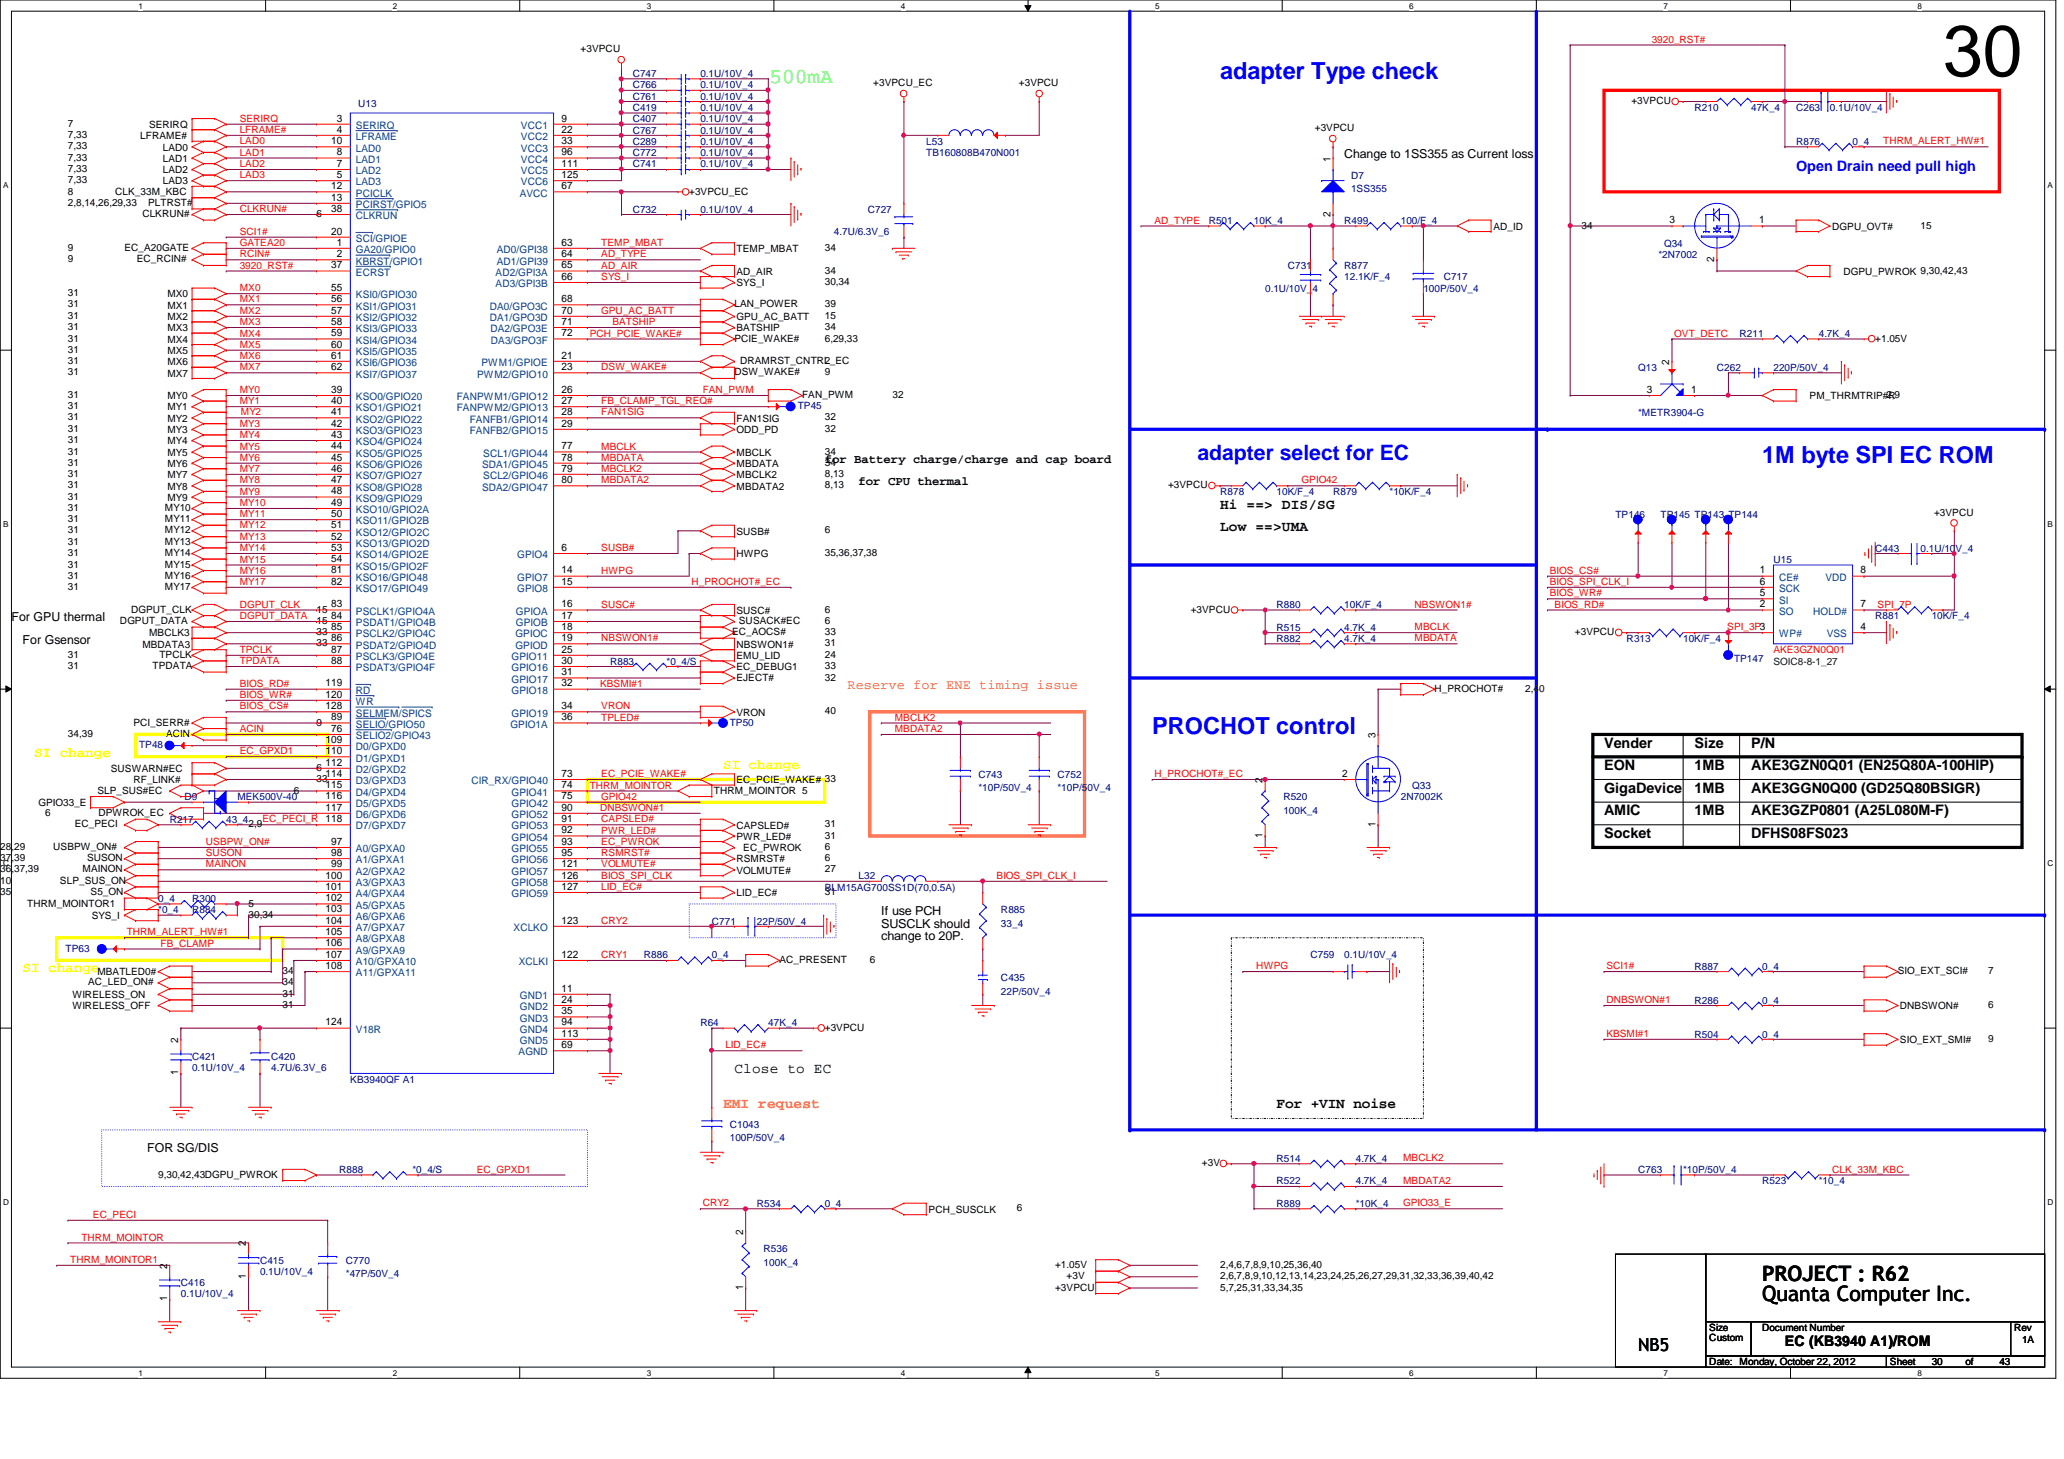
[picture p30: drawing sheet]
<svg xmlns="http://www.w3.org/2000/svg" width="297mm" height="210mm" viewBox="0 0 297 210" stroke-linecap="round" stroke-linejoin="round" font-family="sans-serif">
<defs><g id="words">
<text font-size="10.4" x="279.6" y="10.9">30</text>
<g font-size="3.4" fill="#00f">
<text x="175.6" y="11.3">adapter Type check</text>
<text x="253.6" y="66.5">1M byte SPI EC ROM</text>
<text x="165.8" y="105.6">PROCHOT control</text>
</g>
<text font-size="3" fill="#0f0" x="110.7" y="12">500mA</text>
<text font-size="3" fill="#00f" x="172.3" y="66.2">adapter select for EC</text>
<g font-size="3">
<text x="253.6" y="184.2">PROJECT : R62</text>
<text x="253.6" y="187.2">Quanta Computer Inc.</text>
</g>
<text font-size="2.6" x="235.8" y="194.3">NB5</text>
<text font-size="2.1" fill="#00f" x="258.5" y="24.6">Open Drain need pull high</text>
<g font-size="2.1">
<text x="175.6" y="73.2">Hi ==&gt; DIS/SG</text>
<text x="175.6" y="76.5">Low ==&gt;UMA</text>
<text x="230.8" y="107.6">Vender</text>
<text x="243.9" y="107.6">Size</text>
<text x="252" y="107.6">P/N</text>
<text x="230.8" y="110.8">EON</text>
<text x="243.9" y="110.8">1MB</text>
<text x="252" y="110.8">AKE3GZN0Q01 (EN25Q80A-100HIP)</text>
<text x="230.8" y="114">GigaDevice</text>
<text x="230.8" y="117.3">AMIC</text>
<text x="243.9" y="114">1MB</text>
<text x="243.9" y="117.3">1MB</text>
<text x="252" y="117.3">AKE3GZP0801 (A25L080M-F)</text>
<text x="252" y="114">AKE3GGN0Q00 (GD25Q80BSIGR)</text>
<text x="230.8" y="120.6">Socket</text>
<text x="252" y="120.6">DFHS08FS023</text>
<text x="105.7" y="154.4">Close to EC</text>
<text x="183.7" y="159.3">For +VIN noise</text>
<text x="256.9" y="193.7">EC (KB3940 A1)/ROM</text>
</g>
<g font-size="2.1" fill="#ff0">
<text x="4.9" y="109">SI change</text>
<text x="104.1" y="110.6">SI change</text>
<text x="3.3" y="139.9">SI change</text>
</g>
<text font-size="2.1" fill="#ff8000" x="104.1" y="159.3">EMI request</text>
<text font-size="1.9" fill="#ff8000" x="122" y="99.1">Reserve for ENE timing issue</text>
<g font-size="1.8">
<text x="193.5" y="22.7">Change to 1SS355 as Current loss</text>
<text x="118.7" y="66.5">for Battery charge/charge and cap board</text>
<text x="123.6" y="69.8">for CPU thermal</text>
<text x="1.6" y="89.4">For GPU thermal</text>
<text x="3.3" y="92.6">For Gsensor</text>
<text x="126.8" y="131.7">If use PCH</text>
<text x="126.8" y="133.5">SUSCLK should</text>
<text x="126.8" y="135.3">change to 20P.</text>
<text x="21.2" y="165.8">FOR SG/DIS</text>
</g>
<g font-size="1.5">
<text x="48.5" y="17.5">3</text>
<text x="80.8" y="17.5">9</text>
<text x="47.7" y="20.7">10</text>
<text x="48.5" y="19.1">4</text>
<text x="48.5" y="22.4">8</text>
<text x="80.8" y="19.1">22</text>
<text x="80.8" y="20.7">33</text>
<text x="80.8" y="22.4">96</text>
<text x="191.5" y="23.2" transform="rotate(-90 191.5 23.2)">1</text>
<text x="47.7" y="28.9">13</text>
<text x="47.7" y="27.2">12</text>
<text x="48.5" y="24">7</text>
<text x="48.5" y="25.6">5</text>
<text x="80.8" y="27.2">67</text>
<text x="80.8" y="24">111</text>
<text x="80.8" y="25.6">125</text>
<text x="47.7" y="33.7">20</text>
<text x="47.7" y="30.5">38</text>
<text x="48.5" y="35.3">1</text>
<text x="80.8" y="35.3">63</text>
<text x="191.5" y="31.2" transform="rotate(-90 191.5 31.2)">2</text>
<text x="240.3" y="32.1">3</text>
<text x="253.2" y="32.1">1</text>
<text x="47.7" y="38.6">37</text>
<text x="47.7" y="41.9">55</text>
<text x="48.5" y="37">2</text>
<text x="80.8" y="37">64</text>
<text x="80.8" y="38.6">65</text>
<text x="80.8" y="40.3">66</text>
<text x="246.7" y="37.7" transform="rotate(-90 246.7 37.7)">2</text>
<text x="47.7" y="43.5">56</text>
<text x="47.7" y="45.1">57</text>
<text x="47.7" y="46.7">58</text>
<text x="80.8" y="43.5">68</text>
<text x="80.8" y="45.1">70</text>
<text x="80.8" y="46.7">71</text>
<text x="47.7" y="48.4">59</text>
<text x="47.7" y="50">60</text>
<text x="47.7" y="51.6">61</text>
<text x="47.7" y="53.3">62</text>
<text x="80.8" y="48.4">72</text>
<text x="80.8" y="51.6">21</text>
<text x="80.8" y="53.3">23</text>
<text x="240.2" y="52.5" transform="rotate(-90 240.2 52.5)">2</text>
<text x="47.7" y="56.5">39</text>
<text x="47.7" y="58.1">40</text>
<text x="47.7" y="59.7">41</text>
<text x="80.8" y="56.5">26</text>
<text x="80.8" y="58.1">27</text>
<text x="80.8" y="59.7">28</text>
<text x="237" y="56.5">3</text>
<text x="243.4" y="56.5">1</text>
<text x="47.7" y="61.4">42</text>
<text x="47.7" y="63">43</text>
<text x="47.7" y="64.6">44</text>
<text x="80.8" y="61.4">29</text>
<text x="80.8" y="64.6">77</text>
<text x="47.7" y="66.3">45</text>
<text x="47.7" y="67.9">46</text>
<text x="47.7" y="69.5">47</text>
<text x="47.7" y="71.1">48</text>
<text x="80.8" y="66.3">78</text>
<text x="80.8" y="67.9">79</text>
<text x="80.8" y="69.5">80</text>
<text x="47.7" y="72.8">49</text>
<text x="47.7" y="74.4">50</text>
<text x="47.7" y="76">51</text>
<text x="47.7" y="77.6">52</text>
<text x="47.7" y="79.2">53</text>
<text x="47.7" y="80.9">54</text>
<text x="47.7" y="82.5">81</text>
<text x="80.8" y="79.2">6</text>
<text x="80.8" y="82.5">14</text>
<text x="253.3" y="82.5">1</text>
<text x="267.8" y="82.5">8</text>
<text x="47.7" y="84.1">82</text>
<text x="47.7" y="87.4">83</text>
<text x="47.7" y="89">84</text>
<text x="80.8" y="84.1">15</text>
<text x="80.8" y="87.4">16</text>
<text x="80.8" y="89">17</text>
<text x="253.3" y="84.1">6</text>
<text x="253.3" y="85.8">5</text>
<text x="253.3" y="87.4">2</text>
<text x="267.8" y="87.4">7</text>
<text x="47.7" y="90.6">85</text>
<text x="47.7" y="92.2">86</text>
<text x="47.7" y="93.9">87</text>
<text x="47.7" y="95.5">88</text>
<text x="80.8" y="90.6">18</text>
<text x="80.8" y="92.2">19</text>
<text x="80.8" y="93.9">25</text>
<text x="80.8" y="95.5">30</text>
<text x="267.8" y="90.6">4</text>
<text x="46.9" y="98.8">119</text>
<text x="46.9" y="100.4">120</text>
<text x="80.8" y="97.2">31</text>
<text x="80.8" y="98.8">32</text>
<text x="46.9" y="102">128</text>
<text x="46.9" y="106.9">109</text>
<text x="47.7" y="103.6">89</text>
<text x="47.7" y="105.3">76</text>
<text x="80.8" y="102">34</text>
<text x="80.8" y="103.6">36</text>
<text x="197.9" y="106.1" transform="rotate(-90 197.9 106.1)">3</text>
<text x="46.9" y="108.5">110</text>
<text x="46.9" y="110.2">112</text>
<text x="46.9" y="111.8">114</text>
<text x="46.9" y="113.4">115</text>
<text x="80.8" y="111.8">73</text>
<text x="80.8" y="113.4">74</text>
<text x="181.7" y="112.6" transform="rotate(-90 181.7 112.6)">2</text>
<text x="193.2" y="111.8">2</text>
<text x="46.9" y="115">116</text>
<text x="46.9" y="116.6">117</text>
<text x="80.8" y="115">75</text>
<text x="80.8" y="116.6">90</text>
<text x="80.8" y="118.3">91</text>
<text x="80.8" y="119.9">92</text>
<text x="197.9" y="119" transform="rotate(-90 197.9 119)">1</text>
<text x="47.7" y="121.5">97</text>
<text x="47.7" y="123.1">98</text>
<text x="47.7" y="124.8">99</text>
<text x="80.8" y="121.5">93</text>
<text x="80.8" y="123.1">95</text>
<text x="80.8" y="124.8">121</text>
<text x="181.7" y="120.6" transform="rotate(-90 181.7 120.6)">1</text>
<text x="46.9" y="126.4">100</text>
<text x="46.9" y="128">101</text>
<text x="46.9" y="129.7">102</text>
<text x="46.9" y="131.3">103</text>
<text x="80.8" y="126.4">126</text>
<text x="80.8" y="128">127</text>
<text x="46.9" y="132.9">104</text>
<text x="46.9" y="134.5">105</text>
<text x="46.9" y="136.1">106</text>
<text x="46.9" y="137.8">107</text>
<text x="80.8" y="137.8">122</text>
<text x="80.8" y="132.9">123</text>
<text x="46.9" y="139.4">108</text>
<text x="80.8" y="142.7">11</text>
<text x="46.9" y="147.5">124</text>
<text x="80.8" y="145.9">35</text>
<text x="80.8" y="144.3">24</text>
<text x="80.8" y="147.5">94</text>
<text x="80.8" y="149.1">113</text>
<text x="25.7" y="154.7" transform="rotate(-90 25.7 154.7)">1</text>
<text x="25.7" y="150" transform="rotate(-90 25.7 150)">2</text>
<text x="80.8" y="150.8">69</text>
<text x="35.4" y="179.3" transform="rotate(-90 35.4 179.3)">2</text>
<text x="106.9" y="177.7" transform="rotate(-90 106.9 177.7)">2</text>
<text x="24" y="182.5" transform="rotate(-90 24 182.5)">2</text>
<text x="35.4" y="184" transform="rotate(-90 35.4 184)">1</text>
<text x="106.9" y="185.6" transform="rotate(-90 106.9 185.6)">1</text>
<text x="24" y="187.2" transform="rotate(-90 24 187.2)">1</text>
</g>
<g font-size="1.5" fill="#004080">
<text x="51.2" y="18.5">SERIRQ</text>
<text x="51.2" y="20.2">LFRAME</text>
<text x="51.2" y="21.8">LAD0</text>
<text x="51.2" y="23.4">LAD1</text>
<text x="75" y="18.5">VCC1</text>
<text x="75" y="20.2">VCC2</text>
<text x="75" y="21.8">VCC3</text>
<text x="75" y="23.4">VCC4</text>
<text x="51.2" y="25.1">LAD2</text>
<text x="51.2" y="26.7">LAD3</text>
<text x="51.2" y="29.9">PCIRST/GPIO5</text>
<text x="51.2" y="28.3">PCICLK</text>
<text x="74.8" y="28.3">AVCC</text>
<text x="75" y="25.1">VCC5</text>
<text x="75" y="26.7">VCC6</text>
<text x="51.2" y="34.8">SCI/GPIOE</text>
<text x="51.2" y="31.5">CLKRUN</text>
<text x="51.2" y="36.4">GA20/GPIO0</text>
<text x="51.2" y="38.1">KBRST/GPIO1</text>
<text x="51.2" y="39.7">ECRST</text>
<text x="71.3" y="39.7">AD2/GPI3A</text>
<text x="71.3" y="41.3">AD3/GPI3B</text>
<text x="71.5" y="36.4">AD0/GPI38</text>
<text x="71.5" y="38.1">AD1/GPI39</text>
<text x="51.2" y="42.9">KSI0/GPIO30</text>
<text x="51.2" y="44.5">KSI1/GPIO31</text>
<text x="51.2" y="46.2">KSI2/GPIO32</text>
<text x="51.2" y="47.8">KSI3/GPIO33</text>
<text x="70.5" y="44.5">DA0/GPO3C</text>
<text x="70.5" y="46.2">DA1/GPO3D</text>
<text x="70.6" y="47.8">DA2/GPO3E</text>
<text x="51.2" y="49.4">KSI4/GPIO34</text>
<text x="51.2" y="51.1">KSI5/GPIO35</text>
<text x="51.2" y="52.7">KSI6/GPIO36</text>
<text x="69.3" y="52.7">PWM1/GPIOE</text>
<text x="70.7" y="49.4">DA3/GPO3F</text>
<text x="51.2" y="54.3">KSI7/GPIO37</text>
<text x="51.2" y="57.6">KSO0/GPIO20</text>
<text x="51.2" y="59.2">KSO1/GPIO21</text>
<text x="65.7" y="57.6">FANPWM1/GPIO12</text>
<text x="65.7" y="59.2">FANPWM2/GPIO13</text>
<text x="68.7" y="54.3">PWM2/GPIO10</text>
<text x="51.2" y="60.8">KSO2/GPIO22</text>
<text x="51.2" y="62.4">KSO3/GPIO23</text>
<text x="51.2" y="64.1">KSO4/GPIO24</text>
<text x="51.2" y="65.7">KSO5/GPIO25</text>
<text x="67.6" y="60.8">FANFB1/GPIO14</text>
<text x="67.6" y="62.4">FANFB2/GPIO15</text>
<text x="69.6" y="65.7">SCL1/GPIO44</text>
<text x="51.2" y="67.3">KSO6/GPIO26</text>
<text x="51.2" y="68.9">KSO7/GPIO27</text>
<text x="51.2" y="70.6">KSO8/GPIO28</text>
<text x="69.4" y="67.3">SDA1/GPIO45</text>
<text x="69.4" y="70.6">SDA2/GPIO47</text>
<text x="69.6" y="68.9">SCL2/GPIO46</text>
<text x="51.2" y="72.2">KSO9/GPIO29</text>
<text x="51.2" y="73.8">KSO10/GPIO2A</text>
<text x="51.2" y="75.4">KSO11/GPIO2B</text>
<text x="51.2" y="77">KSO12/GPIO2C</text>
<text x="51.2" y="78.7">KSO13/GPIO2D</text>
<text x="51.2" y="80.3">KSO14/GPIO2E</text>
<text x="51.2" y="82">KSO15/GPIO2F</text>
<text x="51.2" y="83.6">KSO16/GPIO48</text>
<text x="74.4" y="80.3">GPIO4</text>
<text x="74.4" y="83.6">GPIO7</text>
<text x="256" y="83.6">CE#</text>
<text x="262.7" y="83.6">VDD</text>
<text x="51.2" y="85.2">KSO17/GPIO49</text>
<text x="51.2" y="88.4">PSCLK1/GPIO4A</text>
<text x="74.2" y="88.4">GPIOA</text>
<text x="74.4" y="85.2">GPIO8</text>
<text x="256" y="85.2">SCK</text>
<text x="256" y="86.8">SI</text>
<text x="256" y="88.4">SO</text>
<text x="260.9" y="88.4">HOLD#</text>
<text x="51.2" y="90.1">PSDAT1/GPIO4B</text>
<text x="51.2" y="91.7">PSCLK2/GPIO4C</text>
<text x="51.2" y="93.3">PSDAT2/GPIO4D</text>
<text x="51.2" y="95">PSCLK3/GPIO4E</text>
<text x="73.6" y="95">GPIO11</text>
<text x="74.2" y="91.7">GPIOC</text>
<text x="74.2" y="93.3">GPIOD</text>
<text x="74.2" y="90.1">GPIOB</text>
<text x="256" y="91.7">WP#</text>
<text x="262.9" y="91.7">VSS</text>
<text x="51.2" y="96.6">PSDAT3/GPIO4F</text>
<text x="51.2" y="99.8">RD</text>
<text x="51.2" y="101.4">WR</text>
<text x="73.6" y="96.6">GPIO16</text>
<text x="73.6" y="98.2">GPIO17</text>
<text x="73.6" y="99.8">GPIO18</text>
<text x="51.2" y="103.1">SELMEM/SPICS</text>
<text x="51.2" y="104.7">SELIO/GPIO50</text>
<text x="51.2" y="106.3">SELIO2/GPIO43</text>
<text x="51.2" y="107.9">D0/GPXD0</text>
<text x="73.4" y="104.7">GPIO1A</text>
<text x="73.6" y="103.1">GPIO19</text>
<text x="51.2" y="109.6">D1/GPXD1</text>
<text x="51.2" y="111.2">D2/GPXD2</text>
<text x="51.2" y="112.8">D3/GPXD3</text>
<text x="67.9" y="112.8">CIR_RX/GPIO40</text>
<text x="51.2" y="114.5">D4/GPXD4</text>
<text x="51.2" y="116.1">D5/GPXD5</text>
<text x="51.2" y="117.7">D6/GPXD6</text>
<text x="51.2" y="119.3">D7/GPXD7</text>
<text x="73.6" y="114.5">GPIO41</text>
<text x="73.6" y="116.1">GPIO42</text>
<text x="73.6" y="117.7">GPIO52</text>
<text x="73.6" y="119.3">GPIO53</text>
<text x="51.2" y="122.6">A0/GPXA0</text>
<text x="51.2" y="124.2">A1/GPXA1</text>
<text x="51.2" y="125.8">A2/GPXA2</text>
<text x="73.6" y="120.9">GPIO54</text>
<text x="73.6" y="122.6">GPIO55</text>
<text x="73.6" y="124.2">GPIO56</text>
<text x="73.6" y="125.8">GPIO57</text>
<text x="51.2" y="127.5">A3/GPXA3</text>
<text x="51.2" y="129.1">A4/GPXA4</text>
<text x="51.2" y="130.7">A5/GPXA5</text>
<text x="73.6" y="127.5">GPIO58</text>
<text x="73.6" y="129.1">GPIO59</text>
<text x="51.2" y="132.3">A6/GPXA6</text>
<text x="51.2" y="133.9">A7/GPXA7</text>
<text x="51.2" y="135.6">A8/GPXA8</text>
<text x="51.2" y="137.2">A9/GPXA9</text>
<text x="73.9" y="133.9">XCLKO</text>
<text x="51.2" y="138.9">A10/GPXA10</text>
<text x="51.2" y="140.5">A11/GPXA11</text>
<text x="74.7" y="138.9">XCLKI</text>
<text x="74.8" y="143.7">GND1</text>
<text x="51.2" y="148.6">V18R</text>
<text x="74.8" y="147">GND3</text>
<text x="74.8" y="145.3">GND2</text>
<text x="74.8" y="148.6">GND4</text>
<text x="74.6" y="151.8">AGND</text>
<text x="74.8" y="150.2">GND5</text>
</g>
<g font-size="1.4">
<text x="83.6" y="7.5">+3VPCU</text>
<text x="125.7" y="12.4">+3VPCU_EC</text>
<text x="146.6" y="12.4">+3VPCU</text>
<text x="234.8" y="15">+3VPCU</text>
<text x="9.8" y="23.1">7,33</text>
<text x="9.8" y="21.5">7,33</text>
<text x="9.8" y="19.9">7,33</text>
<text x="9.8" y="18.2">7</text>
<text x="20.2" y="20">LFRAME#</text>
<text x="21.5" y="18.4">SERIRQ</text>
<text x="23.4" y="23.3">LAD1</text>
<text x="23.4" y="21.7">LAD0</text>
<text x="189.2" y="18.9">+3VPCU</text>
<text x="9.8" y="26.4">7,33</text>
<text x="9.8" y="24.8">7,33</text>
<text x="9.8" y="28">8</text>
<text x="9.8" y="29.6">2,8,14,26,29,33</text>
<text x="16.6" y="28">CLK_33M_KBC</text>
<text x="21.3" y="29.6">PLTRST#</text>
<text x="23.4" y="26.5">LAD3</text>
<text x="23.4" y="24.9">LAD2</text>
<text x="99.2" y="28">+3VPCU_EC</text>
<text x="20.5" y="31.2">CLKRUN#</text>
<text x="45.5" y="31.2">6</text>
<text x="214.9" y="33">AD_ID</text>
<text x="227.6" y="32.9">34</text>
<text x="263.7" y="33">DGPU_OVT#</text>
<text x="276.4" y="32.9">15</text>
<text x="9.8" y="37.8">9</text>
<text x="9.8" y="36.1">9</text>
<text x="17.9" y="36.1">EC_A20GATE</text>
<text x="19.7" y="37.8">EC_RCIN#</text>
<text x="106" y="39.5">AD_AIR</text>
<text x="106" y="41.1">SYS_I</text>
<text x="106" y="36.3">TEMP_MBAT</text>
<text x="118.7" y="39.4">34</text>
<text x="118.7" y="41">30,34</text>
<text x="118.7" y="36.1">34</text>
<text x="265.3" y="39.5">DGPU_PWROK 9,30,42,43</text>
<text x="9.8" y="45.9">31</text>
<text x="9.8" y="44.2">31</text>
<text x="9.8" y="42.6">31</text>
<text x="9.8" y="47.5">31</text>
<text x="24.1" y="46.1">MX2</text>
<text x="24.1" y="44.4">MX1</text>
<text x="24.1" y="42.8">MX0</text>
<text x="24.1" y="47.7">MX3</text>
<text x="105.7" y="44.2">LAN_POWER</text>
<text x="106" y="46.1">GPU_AC_BATT</text>
<text x="106" y="47.7">BATSHIP</text>
<text x="118.7" y="44.2">39</text>
<text x="118.7" y="45.9">15</text>
<text x="118.7" y="47.5">34</text>
<text x="9.8" y="52.4">31</text>
<text x="9.8" y="50.8">31</text>
<text x="9.8" y="49.1">31</text>
<text x="24.1" y="52.5">MX6</text>
<text x="24.1" y="50.9">MX5</text>
<text x="24.1" y="49.3">MX4</text>
<text x="105.7" y="49.1">PCIE_WAKE#</text>
<text x="106.5" y="52.4">DRAMRST_CNTRL_EC</text>
<text x="118.7" y="49.1">6,29,33</text>
<text x="118.7" y="52.4">2</text>
<text x="269.9" y="49.1">+1.05V</text>
<text x="9.8" y="58.9">31</text>
<text x="9.8" y="57.3">31</text>
<text x="9.8" y="54">31</text>
<text x="24.1" y="59.1">MY1</text>
<text x="24.1" y="57.4">MY0</text>
<text x="24.1" y="54.2">MX7</text>
<text x="105.7" y="54">DSW_WAKE#</text>
<text x="115.4" y="57.3">FAN_PWM</text>
<text x="118.7" y="54">9</text>
<text x="128.4" y="57.3">32</text>
<text x="260.4" y="57.4">PM_THRMTRIP#R</text>
<text x="271.5" y="57.3">2,9</text>
<text x="9.8" y="60.5">31</text>
<text x="9.8" y="63.8">31</text>
<text x="9.8" y="65.4">31</text>
<text x="9.8" y="62.1">31</text>
<text x="24.1" y="60.7">MY2</text>
<text x="24.1" y="63.9">MY4</text>
<text x="24.1" y="65.5">MY5</text>
<text x="24.1" y="62.3">MY3</text>
<text x="106" y="60.7">FAN1SIG</text>
<text x="106" y="62.3">ODD_PD</text>
<text x="106" y="65.5">MBCLK</text>
<text x="118.7" y="60.5">32</text>
<text x="118.7" y="62.1">32</text>
<text x="118.7" y="65.4">34</text>
<text x="9.8" y="67">31</text>
<text x="9.8" y="70.3">31</text>
<text x="9.8" y="71.9">31</text>
<text x="9.8" y="68.6">31</text>
<text x="24.1" y="67.2">MY6</text>
<text x="24.1" y="70.4">MY8</text>
<text x="24.1" y="68.8">MY7</text>
<text x="106" y="67.2">MBDATA</text>
<text x="106" y="70.4">MBDATA2</text>
<text x="106" y="68.8">MBCLK2</text>
<text x="118.7" y="67">34</text>
<text x="118.7" y="70.3">8,13</text>
<text x="118.7" y="68.6">8,13</text>
<text x="168.1" y="70.3">+3VPCU</text>
<text x="9.8" y="73.5">31</text>
<text x="9.8" y="76.8">31</text>
<text x="9.8" y="75.1">31</text>
<text x="23.7" y="73.5">MY10</text>
<text x="23.7" y="76.8">MY12</text>
<text x="23.7" y="75.1">MY11</text>
<text x="24.1" y="72.1">MY9</text>
<text x="106" y="76.9">SUSB#</text>
<text x="118.7" y="76.8">6</text>
<text x="278.3" y="74.2">+3VPCU</text>
<text x="9.8" y="80">31</text>
<text x="9.8" y="78.4">31</text>
<text x="9.8" y="81.7">31</text>
<text x="9.8" y="83.3">31</text>
<text x="23.7" y="80">MY14</text>
<text x="23.7" y="78.4">MY13</text>
<text x="23.7" y="81.7">MY15</text>
<text x="23.7" y="83.3">MY16</text>
<text x="106" y="80.2">HWPG</text>
<text x="118.7" y="80">35,36,37,38</text>
<text x="9.8" y="84.9">31</text>
<text x="17.3" y="89.8">DGPUT_DATA</text>
<text x="18.9" y="88.1">DGPUT_CLK</text>
<text x="23.7" y="84.9">MY17</text>
<text x="45.5" y="88.1">15</text>
<text x="45.5" y="89.8">15</text>
<text x="106" y="88.3">SUSC#</text>
<text x="106.3" y="89.8">SUSACK#EC</text>
<text x="118.7" y="89.8">6</text>
<text x="118.7" y="88.1">6</text>
<text x="171.4" y="88.1">+3VPCU</text>
<text x="9.8" y="94.7">31</text>
<text x="20.5" y="93.2">MBDATA3</text>
<text x="21.5" y="91.6">MBCLK3</text>
<text x="22.9" y="94.7">TPCLK</text>
<text x="45.5" y="93">33</text>
<text x="45.5" y="91.4">33</text>
<text x="105.4" y="91.4">EC_AOCS#</text>
<text x="106" y="93.2">NBSWON1#</text>
<text x="106" y="94.8">EMU_LID</text>
<text x="118.7" y="93">31</text>
<text x="118.7" y="94.7">24</text>
<text x="118.7" y="91.4">33</text>
<text x="226.6" y="91.4">+3VPCU</text>
<text x="9.8" y="96.3">31</text>
<text x="22" y="96.3">TPDATA</text>
<text x="106" y="96.4">EC_DEBUG1</text>
<text x="106" y="98">EJECT#</text>
<text x="118.7" y="96.3">33</text>
<text x="118.7" y="97.9">32</text>
<text x="206.5" y="99.5">H_PROCHOT#</text>
<text x="219.5" y="99.5">2,40</text>
<text x="9.8" y="106">34,39</text>
<text x="19.2" y="104.4">PCI_SERR#</text>
<text x="23.9" y="106">ACIN</text>
<text x="45.5" y="104.4">9</text>
<text x="106" y="103">VRON</text>
<text x="118.7" y="102.8">40</text>
<text x="16" y="111.1">SUSWARN#EC</text>
<text x="19.2" y="112.7">RF_LINK#</text>
<text x="45.5" y="112.5">33</text>
<text x="45.5" y="110.9">6</text>
<text x="106" y="112.7">EC_PCIE_WAKE#</text>
<text x="118.7" y="112.5">33</text>
<text x="5.5" y="116">GPIO33_E</text>
<text x="6.5" y="117.4">6</text>
<text x="10.7" y="119">EC_PECI</text>
<text x="14" y="114.2">SLP_SUS#EC</text>
<text x="14.2" y="117.4">DPWROK_EC</text>
<text x="30.9" y="115.8">7</text>
<text x="35.8" y="119">2,9</text>
<text x="42.3" y="114.2">6</text>
<text x="102.7" y="114.3">THRM_MOINTOR 5</text>
<text x="106" y="119.2">CAPSLED#</text>
<text x="118.7" y="119">31</text>
<text x="0" y="125.5">36,37,39</text>
<text x="0" y="122.3">28,29</text>
<text x="0" y="123.9">37,39</text>
<text x="7.7" y="122.3">USBPW_ON#</text>
<text x="11.9" y="125.5">MAINON</text>
<text x="12.5" y="123.9">SUSON</text>
<text x="106" y="124.1">RSMRST#</text>
<text x="106" y="125.7">VOLMUTE#</text>
<text x="106" y="120.8">PWR_LED#</text>
<text x="107" y="122.4">EC_PWROK</text>
<text x="118.7" y="122.3">6</text>
<text x="118.7" y="123.9">6</text>
<text x="118.7" y="125.5">27</text>
<text x="118.7" y="120.6">31</text>
<text x="0" y="127.2">10</text>
<text x="0" y="128.8">35</text>
<text x="3.9" y="130.6">THRM_MOINTOR1</text>
<text x="8.6" y="127.2">SLP_SUS_ON</text>
<text x="13" y="128.8">S5_ON</text>
<text x="35.8" y="130.4">5</text>
<text x="106" y="128.9">LID_EC#</text>
<text x="118.7" y="128.8">31</text>
<text x="13.2" y="132.2">SYS_I</text>
<text x="35.8" y="132">30,34</text>
<text x="10.4" y="143.6">WIRELESS_ON</text>
<text x="12.7" y="141.8">AC_LED_ON#</text>
<text x="14" y="140.3">MBATLED0#</text>
<text x="40.7" y="143.4">31</text>
<text x="40.7" y="140.2">34</text>
<text x="40.7" y="141.8">34</text>
<text x="112.2" y="138.6">AC_PRESENT</text>
<text x="125.2" y="138.6">6</text>
<text x="273.1" y="140.2">SIO_EXT_SCI#</text>
<text x="286.1" y="140.2">7</text>
<text x="10.4" y="145.2">WIRELESS_OFF</text>
<text x="40.7" y="145">31</text>
<text x="118.7" y="148.3">+3VPCU</text>
<text x="273.4" y="145.2">DNBSWON#</text>
<text x="286.1" y="149.9">9</text>
<text x="286.1" y="145">6</text>
<text x="273.4" y="150.1">SIO_EXT_SMI#</text>
<text x="173" y="167.8">+3V</text>
<text x="22.8" y="169.4">9,30,42,43DGPU_PWROK</text>
<text x="133.6" y="174.5">PCH_SUSCLK</text>
<text x="146.3" y="174.3">6</text>
<text x="151.8" y="185.7">+3VPCU</text>
<text x="151.8" y="182.4">+1.05V</text>
<text x="153.5" y="184.1">+3V</text>
<text x="175.6" y="185.7">5,7,25,31,33,34,35</text>
<text x="175.6" y="182.4">2,4,6,7,8,9,10,25,36,40</text>
<text x="175.6" y="184.1">2,6,7,8,9,10,12,13,14,23,24,25,26,27,29,31,32,33,36,39,40,42</text>
<text x="246" y="191.5">Size</text>
<text x="253.6" y="191.5">Document Number</text>
<text x="289.9" y="191.5">Rev</text>
<text x="246" y="196.4">Date: Monday, October 22, 2012</text>
<text x="246" y="193">Custom</text>
<text x="272" y="196.4">Sheet</text>
<text x="278" y="196.4">30</text>
<text x="282.9" y="196.4">of</text>
<text x="287.7" y="196.4">43</text>
<text x="291" y="193.2">1A</text>
</g>
<g font-size="1.4" fill="#000080">
<text x="91.1" y="11.1">C747</text>
<text x="100.8" y="11.1">0.1U/10V_4</text>
<text x="51.6" y="15.3">U13</text>
<text x="91.1" y="14.4">C761</text>
<text x="91.1" y="12.7">C766</text>
<text x="91.1" y="17.6">C407</text>
<text x="91.1" y="16">C419</text>
<text x="100.8" y="14.4">0.1U/10V_4</text>
<text x="100.8" y="12.7">0.1U/10V_4</text>
<text x="100.8" y="17.6">0.1U/10V_4</text>
<text x="100.8" y="16">0.1U/10V_4</text>
<text x="243.9" y="16">R210</text>
<text x="252" y="16">47K_4</text>
<text x="258.5" y="16">C263</text>
<text x="263.4" y="16">0.1U/10V_4</text>
<text x="91.1" y="22.5">C772</text>
<text x="91.1" y="19.2">C767</text>
<text x="91.1" y="20.8">C289</text>
<text x="100.8" y="22.5">0.1U/10V_4</text>
<text x="100.8" y="19.2">0.1U/10V_4</text>
<text x="100.8" y="20.8">0.1U/10V_4</text>
<text x="133.3" y="20.8">L53</text>
<text x="133.3" y="22.5">TB160808B470N001</text>
<text x="258.5" y="20.8">R876</text>
<text x="266.6" y="20.8">0_4</text>
<text x="91.1" y="24.1">C741</text>
<text x="100.8" y="24.1">0.1U/10V_4</text>
<text x="194.4" y="25.7">D7</text>
<text x="194.4" y="27.7">1SS355</text>
<text x="91.1" y="30.6">C732</text>
<text x="100.8" y="30.6">0.1U/10V_4</text>
<text x="120" y="33.9">4.7U/6.3V_6</text>
<text x="124.9" y="30.6">C727</text>
<text x="173.9" y="32.2">R501</text>
<text x="180.5" y="32.2">10K_4</text>
<text x="193.5" y="32.2">R499</text>
<text x="201.6" y="32.2">100/F_4</text>
<text x="239.5" y="35.5">Q34</text>
<text x="182.1" y="42">0.1U/10V_4</text>
<text x="185.3" y="38.7">C731</text>
<text x="193.5" y="38.7">R877</text>
<text x="193.5" y="40.3">12.1K/F_4</text>
<text x="204.8" y="42">100P/50V_4</text>
<text x="207.8" y="40.3">C717</text>
<text x="238.7" y="37.1">*2N7002</text>
<text x="235.8" y="53.3">Q13</text>
<text x="247.1" y="53.3">C262</text>
<text x="250.4" y="48.5">R211</text>
<text x="255.2" y="53.3">220P/50V_4</text>
<text x="261.7" y="48.5">4.7K_4</text>
<text x="114.8" y="58.9">TP45</text>
<text x="235.8" y="59.9">*METR3904-G</text>
<text x="175.6" y="71.2">R878</text>
<text x="183.7" y="71.2">10K/F_4</text>
<text x="191.9" y="71.2">R879</text>
<text x="200" y="71.2">*10K/F_4</text>
<text x="232.5" y="74.5">TP146</text>
<text x="239" y="74.5">TP145 TP143 TP144</text>
<text x="255.2" y="81">U15</text>
<text x="269.9" y="79.4">C443</text>
<text x="276.4" y="79.4">0.1U/10V_4</text>
<text x="183.7" y="87.5">R880</text>
<text x="193.5" y="87.5">10K/F_4</text>
<text x="269.9" y="89.1">R881</text>
<text x="278" y="89.1">10K/F_4</text>
<text x="87.8" y="95.6">R883</text>
<text x="95.9" y="95.6">*0_4/S</text>
<text x="183.7" y="90.8">R515</text>
<text x="183.7" y="92.4">R882</text>
<text x="193.5" y="90.8">4.7K_4</text>
<text x="193.5" y="92.4">4.7K_4</text>
<text x="234.1" y="92.4">R313</text>
<text x="242.2" y="92.4">10K/F_4</text>
<text x="249.6" y="95.3">TP147</text>
<text x="20" y="107.7">TP48</text>
<text x="105" y="104.4">TP50</text>
<text x="140.8" y="111.9">C743</text>
<text x="140.8" y="113.8">*10P/50V_4</text>
<text x="152.2" y="111.9">C752</text>
<text x="152.2" y="113.8">*10P/50V_4</text>
<text x="203.2" y="113.5">Q33</text>
<text x="24.4" y="118.4">R217</text>
<text x="26.5" y="115.1">D9</text>
<text x="32.6" y="118.4">43_4</text>
<text x="34.2" y="115.1">MEK500V-40</text>
<text x="184.7" y="115.1">R520</text>
<text x="184.7" y="117.1">100K_4</text>
<text x="201.6" y="115.1">2N7002K</text>
<text x="22.8" y="131.4">*0_4</text>
<text x="22.8" y="129.8">0_4</text>
<text x="27.6" y="131.4">R884</text>
<text x="27.6" y="129.8">R300</text>
<text x="118.7" y="128.1">BLM15AG700SS1D(70,0.5A)</text>
<text x="123.6" y="126.5">L32</text>
<text x="144.1" y="131.4">R885</text>
<text x="9.4" y="136.9">TP63</text>
<text x="92.7" y="137.9">R886</text>
<text x="102.4" y="137.9">0_4</text>
<text x="102.4" y="133">C771</text>
<text x="108.9" y="133">22P/50V_4</text>
<text x="144.1" y="133.3">33_4</text>
<text x="188.6" y="137.9">C759</text>
<text x="193.5" y="137.9">0.1U/10V_4</text>
<text x="144.1" y="141.1">C435</text>
<text x="144.1" y="143.1">22P/50V_4</text>
<text x="243.9" y="139.5">R887</text>
<text x="253.6" y="139.5">0_4</text>
<text x="100.8" y="147.7">R64</text>
<text x="110.6" y="147.7">47K_4</text>
<text x="243.9" y="149.3">R504</text>
<text x="243.9" y="144.4">R286</text>
<text x="253.6" y="149.3">0_4</text>
<text x="253.6" y="144.4">0_4</text>
<text x="27.6" y="152.5">C421</text>
<text x="27.6" y="154.1">0.1U/10V_4</text>
<text x="39" y="152.5">C420</text>
<text x="39" y="154.1">4.7U/6.3V_6</text>
<text x="50.4" y="155.8">KB3940QF A1</text>
<text x="105" y="162.3">C1043</text>
<text x="105" y="164.2">100P/50V_4</text>
<text x="183.7" y="167.1">R514</text>
<text x="195.1" y="167.1">4.7K_4</text>
<text x="48.8" y="168.8">R888</text>
<text x="59.3" y="168.8">*0_4/S</text>
<text x="108.9" y="173.7">R534</text>
<text x="118.7" y="173.7">0_4</text>
<text x="183.7" y="170.4">R522</text>
<text x="183.7" y="173.7">R889</text>
<text x="195.1" y="170.4">4.7K_4</text>
<text x="195.1" y="173.7">*10K_4</text>
<text x="235.8" y="168.8">C763</text>
<text x="242.2" y="168.8">*10P/50V_4</text>
<text x="253.6" y="170.4">R523</text>
<text x="261.7" y="170.4">*10_4</text>
<text x="26" y="185">C416</text>
<text x="37.4" y="181.8">C415</text>
<text x="37.4" y="183.4">0.1U/10V_4</text>
<text x="49.8" y="181.8">C770</text>
<text x="49.8" y="183.7">*47P/50V_4</text>
<text x="109.9" y="180.2">R536</text>
<text x="109.9" y="182.1">100K_4</text>
<text x="26" y="186.6">0.1U/10V_4</text>
</g>
<g font-size="1.4" fill="#f00">
<text x="237.7" y="6.1">3920_RST#</text>
<text x="34.5" y="17.5">SERIRQ</text>
<text x="34.5" y="19.1">LFRAME#</text>
<text x="34.5" y="22.4">LAD1</text>
<text x="34.5" y="20.8">LAD0</text>
<text x="271" y="20.8">THRM_ALERT_HW#1</text>
<text x="34.5" y="25.7">LAD3</text>
<text x="34.5" y="24">LAD2</text>
<text x="34.5" y="30.5">CLKRUN#</text>
<text x="34.5" y="33.8">SCI1#</text>
<text x="34.5" y="35.4">GATEA20</text>
<text x="86.5" y="35.4">TEMP_MBAT</text>
<text x="166.2" y="32.2">AD_TYPE</text>
<text x="34.5" y="41.9">MX0</text>
<text x="34.5" y="38.7">3920_RST#</text>
<text x="34.5" y="37">RCIN#</text>
<text x="86.5" y="37">AD_TYPE</text>
<text x="86.5" y="40.3">SYS_I</text>
<text x="86.5" y="38.7">AD_AIR</text>
<text x="34.5" y="45.2">MX2</text>
<text x="34.5" y="43.5">MX1</text>
<text x="34.5" y="46.8">MX3</text>
<text x="86.5" y="45.2">GPU_AC_BATT</text>
<text x="88.1" y="46.8">BATSHIP</text>
<text x="34.5" y="53.3">MX7</text>
<text x="34.5" y="51.6">MX6</text>
<text x="34.5" y="50">MX5</text>
<text x="34.5" y="48.4">MX4</text>
<text x="84.9" y="48.4">PCH_PCIE_WAKE#</text>
<text x="86.5" y="53.3">DSW_WAKE#</text>
<text x="241" y="48.4">OVT_DETC</text>
<text x="34.5" y="58.2">MY1</text>
<text x="34.5" y="56.6">MY0</text>
<text x="34.7" y="59.8">MY2</text>
<text x="86.5" y="59.8">FAN1SIG</text>
<text x="86.5" y="58.2">FB_CLAMP_TGL_REQ#</text>
<text x="101.1" y="56.6">FAN_PWM</text>
<text x="34.5" y="64.7">MY5</text>
<text x="34.5" y="63">MY4</text>
<text x="34.5" y="61.4">MY3</text>
<text x="86.5" y="64.7">MBCLK</text>
<text x="34.5" y="71.2">MY9</text>
<text x="34.5" y="66.3">MY6</text>
<text x="34.5" y="67.9">MY7</text>
<text x="34.5" y="69.6">MY8</text>
<text x="86.5" y="66.3">MBDATA</text>
<text x="86.5" y="67.9">MBCLK2</text>
<text x="86.5" y="69.6">MBDATA2</text>
<text x="187.3" y="69.6">GPIO42</text>
<text x="34.5" y="72.8">MY10</text>
<text x="34.5" y="76">MY12</text>
<text x="34.5" y="77.7">MY13</text>
<text x="34.5" y="74.4">MY11</text>
<text x="34.5" y="82.5">MY16</text>
<text x="34.5" y="80.9">MY15</text>
<text x="34.5" y="79.3">MY14</text>
<text x="86.5" y="82.5">HWPG</text>
<text x="86.5" y="79.3">SUSB#</text>
<text x="223.1" y="82.5">BIOS_CS#</text>
<text x="34.5" y="84.2">MY17</text>
<text x="34.5" y="87.4">DGPUT_CLK</text>
<text x="34.5" y="89.1">DGPUT_DATA</text>
<text x="86.5" y="87.4">SUSC#</text>
<text x="99.5" y="84.2">H_PROCHOT#_EC</text>
<text x="203.6" y="87.4">NBSWON1#</text>
<text x="223.1" y="85.8">BIOS_WR#</text>
<text x="223.1" y="84.2">BIOS_SPI_CLK_I</text>
<text x="223.7" y="87.4">BIOS_RD#</text>
<text x="270.2" y="87.4">SPI_7P</text>
<text x="34.5" y="93.9">TPCLK</text>
<text x="34.5" y="95.5">TPDATA</text>
<text x="86.5" y="92.3">NBSWON1#</text>
<text x="203.6" y="90.7">MBCLK</text>
<text x="203.6" y="92.3">MBDATA</text>
<text x="248.6" y="90.7">SPI_3P3</text>
<text x="255.2" y="94">AKE3GZN0Q01</text>
<text x="34.5" y="98.8">BIOS_RD#</text>
<text x="34.5" y="100.4">BIOS_WR#</text>
<text x="86.4" y="98.8">KBSMI#1</text>
<text x="34.5" y="102.1">BIOS_CS#</text>
<text x="34.5" y="105.3">ACIN</text>
<text x="86.5" y="102.1">VRON</text>
<text x="86.5" y="103.7">TPLED#</text>
<text x="128.8" y="103.7">MBCLK2</text>
<text x="128.8" y="105.3">MBDATA2</text>
<text x="34.5" y="108.5">EC_GPXD1</text>
<text x="84.9" y="113.5">THRM_MOINTOR</text>
<text x="86.5" y="111.8">EC_PCIE_WAKE#</text>
<text x="166.2" y="111.8">H_PROCHOT#_EC</text>
<text x="37.8" y="118.3">EC_PECI_R 118</text>
<text x="86.4" y="116.7">DNBSWON#1</text>
<text x="86.5" y="118.3">CAPSLED#</text>
<text x="86.5" y="119.9">PWR_LED#</text>
<text x="86.5" y="115.1">GPIO42</text>
<text x="29.6" y="121.6">USBPW_ON#</text>
<text x="29.6" y="124.8">MAINON</text>
<text x="29.6" y="123.2">SUSON</text>
<text x="86.5" y="123.2">RSMRST#</text>
<text x="86.5" y="124.8">VOLMUTE#</text>
<text x="86.5" y="121.6">EC_PWROK</text>
<text x="86.5" y="128.1">LID_EC#</text>
<text x="86.5" y="126.4">BIOS_SPI_CLK</text>
<text x="143.4" y="126.4">BIOS_SPI_CLK_I</text>
<text x="18.2" y="134.6">THRM_ALERT_HW#1</text>
<text x="23.1" y="136.2">FB_CLAMP</text>
<text x="86.5" y="132.9">CRY2</text>
<text x="86.5" y="137.8">CRY1</text>
<text x="180.8" y="139.4">HWPG</text>
<text x="231.2" y="139.4">SCI1#</text>
<text x="231.2" y="149.2">KBSMI#1</text>
<text x="231.2" y="144.3">DNBSWON#1</text>
<text x="104.4" y="150.8">LID_EC#</text>
<text x="201.9" y="167.1">MBCLK2</text>
<text x="68.6" y="168.7">EC_GPXD1</text>
<text x="101.1" y="173.6">CRY2</text>
<text x="201.9" y="170.3">MBDATA2</text>
<text x="201.9" y="173.6">GPIO33_E</text>
<text x="263.7" y="168.7">CLK_33M_KBC</text>
<text x="11.7" y="178.5">THRM_MOINTOR</text>
<text x="13.4" y="175.2">EC_PECI</text>
<text x="10.1" y="181.7">THRM_MOINTOR1</text>
</g>
<text font-size="1.4" fill="#004000" x="255.2" y="95.6">SOIC8-8-1_27</text>
<g font-size="1.2">
<text x="19.9" y="1.2">1</text>
<text x="56.5" y="1.2">2</text>
<text x="93.1" y="1.2">3</text>
<text x="129.7" y="1.2">4</text>
<text x="166.2" y="1.2">5</text>
<text x="202.8" y="1.2">6</text>
<text x="239.4" y="1.2">7</text>
<text x="276" y="1.2">8</text>
<text x=".5" y="27.1">A</text>
<text x="294.7" y="27.1">A</text>
<text x=".5" y="75.8">B</text>
<text x="294.7" y="75.8">B</text>
<text x=".5" y="124.6">C</text>
<text x="294.7" y="124.6">C</text>
<text x=".5" y="173.4">D</text>
<text x="294.7" y="173.4">D</text>
<text x="19.9" y="197.9">1</text>
<text x="56.5" y="197.9">2</text>
<text x="93.1" y="197.9">3</text>
<text x="129.7" y="197.9">4</text>
<text x="166.2" y="197.9">5</text>
<text x="202.8" y="197.9">6</text>
<text x="239.4" y="197.9">7</text>
<text x="276" y="197.9">8</text>
</g>
</g></defs>
<path d="M0 0h295.9v198.3h-295.9zM1.6 1.6h292.7v195.1h-292.7z" fill="none" stroke="#000" stroke-width=".14"/>
<g fill="#fff">
<path d="M19.9 .2h.6v1.3h-.6z"/>
<path d="M19.9 196.9h.6v1.3h-.6z"/>
</g>
<path d="M38.2 0v1.6M38.2 196.7v1.6" fill="none" stroke="#000" stroke-width=".14"/>
<g fill="#fff">
<path d="M56.5 .2h.6v1.3h-.6z"/>
<path d="M56.5 196.9h.6v1.3h-.6z"/>
</g>
<path d="M74.8 0v1.6M74.8 196.7v1.6" fill="none" stroke="#000" stroke-width=".14"/>
<g fill="#fff">
<path d="M93.1 .2h.6v1.3h-.6z"/>
<path d="M93.1 196.9h.6v1.3h-.6z"/>
</g>
<path d="M111.4 0v1.6M111.4 196.7v1.6" fill="none" stroke="#000" stroke-width=".14"/>
<g fill="#fff">
<path d="M129.7 .2h.6v1.3h-.6z"/>
<path d="M129.7 196.9h.6v1.3h-.6z"/>
</g>
<path d="M147.5 .8h.9l-.4 .8zM148 0v1.6M148 196.7l.4 .8h-.9zM148 196.7v1.6" fill="none" stroke="#000" stroke-width=".14"/>
<path d="M147.5 .8h.9l-.4 .8zM148 196.7l.4 .8h-.9z" fill="#000"/>
<g fill="#fff">
<path d="M166.2 .2h.6v1.3h-.6z"/>
<path d="M166.2 196.9h.6v1.3h-.6z"/>
</g>
<path d="M184.5 0v1.6M184.5 196.7v1.6" fill="none" stroke="#000" stroke-width=".14"/>
<g fill="#fff">
<path d="M202.8 .2h.6v1.3h-.6z"/>
<path d="M202.8 196.9h.6v1.3h-.6z"/>
</g>
<path d="M221.1 0v1.6M221.1 196.7v1.6" fill="none" stroke="#000" stroke-width=".14"/>
<g fill="#fff">
<path d="M239.4 .2h.6v1.3h-.6z"/>
<path d="M239.4 196.9h.6v1.3h-.6z"/>
</g>
<path d="M257.7 0v1.6M257.7 196.7v1.6" fill="none" stroke="#000" stroke-width=".14"/>
<g fill="#fff">
<path d="M276 .2h.6v1.3h-.6z"/>
<path d="M276 196.9h.6v1.3h-.6z"/>
<path d="M.5 26h.7v1.3h-.7z"/>
<path d="M294.7 26h.7v1.3h-.7z"/>
<path d="M.5 74.8h.7v1.3h-.7z"/>
<path d="M294.7 74.8h.7v1.3h-.7z"/>
</g>
<path d="M0 50.4h1.6M294.3 50.4h1.6" fill="none" stroke="#000" stroke-width=".14"/>
<g fill="#fff">
<path d="M.5 123.5h.8v1.3h-.8z"/>
<path d="M294.7 123.5h.8v1.3h-.8z"/>
</g>
<path d="M0 99.1h1.6M.8 98.7l.8 .4-.8 .5zM294.3 99.1l.8-.4v.9zM294.3 99.1h1.6" fill="none" stroke="#000" stroke-width=".14"/>
<path d="M.8 98.7l.8 .4-.8 .5zM294.3 99.1l.8-.4v.9z" fill="#000"/>
<g fill="#fff">
<path d="M.5 172.3h.8v1.3h-.8z"/>
<path d="M294.7 172.3h.8v1.3h-.8z"/>
</g>
<path d="M0 147.9h1.6M294.3 147.9h1.6" fill="none" stroke="#000" stroke-width=".14"/>
<path d="M162.6 61.8h60.1" fill="none" stroke="#00f" stroke-width=".47"/>
<circle cx="222.7" cy="61.8" r=".23" fill="#00f"/>
<path d="M162.6 131.7h131.7" fill="none" stroke="#00f" stroke-width=".47"/>
<circle cx="294.3" cy="131.7" r=".23" fill="#00f"/>
<path d="M221.1 1.6v95.9" fill="none" stroke="#00f" stroke-width=".47"/>
<circle cx="221.1" cy="97.5" r=".23" fill="#00f"/>
<path d="M162.6 1.6v161" fill="none" stroke="#00f" stroke-width=".47"/>
<circle cx="162.6" cy="162.6" r=".23" fill="#00f"/>
<path d="M221.1 61.8h73.2" fill="none" stroke="#00f" stroke-width=".47"/>
<circle cx="294.3" cy="61.8" r=".23" fill="#00f"/>
<path d="M162.6 162.6h131.7" fill="none" stroke="#00f" stroke-width=".47"/>
<circle cx="294.3" cy="162.6" r=".23" fill="#00f"/>
<path d="M162.6 81.3h58.5" fill="none" stroke="#00f" stroke-width=".47"/>
<circle cx="221.1" cy="81.3" r=".23" fill="#00f"/>
<path d="M14.6 162.6h69.9v8.1h-69.9z" fill="none" stroke="#00f" stroke-width=".14" stroke-dasharray="0 .3"/>
<path d="M125.2 102.4h30.9v17.9h-30.9z" fill="none" stroke="#ff8000" stroke-width=".47"/>
<path d="M221.1 97.5v34.2" fill="none" stroke="#00f" stroke-width=".47"/>
<circle cx="221.1" cy="97.5" r=".23" fill="#00f"/>
<path d="M162.6 97.5h58.5" fill="none" stroke="#00f" stroke-width=".47"/>
<circle cx="221.1" cy="97.5" r=".23" fill="#00f"/>
<path d="M221.1 131.7v30.9" fill="none" stroke="#00f" stroke-width=".47"/>
<circle cx="221.1" cy="131.7" r=".23" fill="#00f"/>
<path d="M177.2 134.9h27.6v26h-27.6z" fill="none" stroke="#000" stroke-width=".14" stroke-dasharray=".3 .3 0 .3 0 .3"/>
<path d="M99.2 130h21.1v4.9h-21.1z" fill="none" stroke="#00f" stroke-width=".14" stroke-dasharray="0 .3"/>
<path d="M230.8 13h56.9v14.6h-56.9z" fill="none" stroke="#f00" stroke-width=".47"/>
<path d="M229.2 118.7h61.8M229.2 112.1h61.8M229.2 115.4h61.8M242.2 105.7v16.2M250.4 105.7v16.2M291 118.7h.1M291 112.1h.1M291 115.4h.1M242.2 121.9h.1M250.4 121.9h.1" fill="none" stroke="#000" stroke-width=".14"/>
<path d="M229.2 105.7h61.8v16.2h-61.8zM229.2 108.9h61.8" fill="none" stroke="#000" stroke-width=".47"/>
<circle cx="291" cy="108.9" r=".23" fill="#000"/>
<path d="M19.5 105.7h27.7v3.2h-27.7zM84.5 112.1h34.2v3.3h-34.2zM8.2 134.9h32.5v3.3h-32.5z" fill="none" stroke="#ff0" stroke-width=".47"/>
<g fill="none" stroke="#800040" stroke-width=".14">
<path d="M32.6 30.9h.1M32.6 30.9h12.9M84.5 37.4h.1M84.5 37.4h16.3M84.5 40.6h.1M84.5 40.6h16.3M32.6 94.3h.1M32.6 95.9h.1M32.6 99.1h.1M32.6 94.3h12.9M32.6 95.9h12.9M32.6 99.1h12.9"/>
<path d="M32.6 100.8h.1M32.6 102.4h.1M32.6 100.8h12.9M32.6 102.4h12.9M84.5 118.7h.1M84.5 118.7h16.3M39 134.9h.1M39 134.9h6.5M84.5 123.5h.1M84.5 125.1h.1M84.5 120.3h.1M84.5 123.5h16.3"/>
<path d="M84.5 125.1h16.3M84.5 120.3h16.3M84.5 143h.1M84.5 143h3.3M87.8 143h.1M87.8 143v1.7"/>
</g>
<circle cx="87.8" cy="144.6" r=".3" fill="#f0f"/>
<circle cx="87.8" cy="144.6" r=".3" fill="none" stroke="#f0f" stroke-width=".14"/>
<path d="M84.5 17.9h.1M84.5 17.9h4.9M89.4 14.6h.1M89.4 14.6v1.7M89.4 22.7h.1M89.4 21.1h.1M89.4 21.1v3.3M84.5 121.9h.1M84.5 121.9h16.3M37.4 147.9h.1M37.4 147.9h8.1" fill="none" stroke="#800040" stroke-width=".14"/>
<circle cx="37.4" cy="147.9" r=".31" fill="#f0f"/>
<circle cx="37.4" cy="147.9" r=".31" fill="none" stroke="#f0f" stroke-width=".14"/>
<path d="M84.5 151.2h.1M87.8 149.5h.1M87.8 149.5v1.7h-3.3" fill="none" stroke="#800040" stroke-width=".14"/>
<circle cx="87.8" cy="151.1" r=".3" fill="#f0f"/>
<circle cx="87.8" cy="151.1" r=".3" fill="none" stroke="#f0f" stroke-width=".14"/>
<circle cx="87.8" cy="149.5" r=".3" fill="#f0f"/>
<circle cx="87.8" cy="149.5" r=".3" fill="none" stroke="#f0f" stroke-width=".14"/>
<g fill="none" stroke="#800040" stroke-width=".14">
<path d="M84.5 19.5h.1M89.4 17.9h.1M89.4 16.3h.1M89.4 16.3v3.2h-4.9M110.6 16.3h.1M110.6 17.9h.1M110.6 16.3v3.2M84.5 26h.1M84.5 27.6h.1M84.5 21.1h.1M84.5 24.4h.1M84.5 27.6h4.9"/>
<path d="M84.5 21.1h4.9M84.5 24.4h4.9M89.4 24.4h.1M89.4 24.4v1.6h-4.9M32.6 110.5h.1M32.6 110.5h12.9M84.5 117h.1M84.5 117h16.3M22.8 121.9h.1M22.8 121.9h22.7M84.5 149.5h.1M84.5 149.5h3.3"/>
<path d="M87.8 151.2h.1M87.8 146.3h.1M87.8 146.3v1.6M87.8 151.2v3.2"/>
</g>
<circle cx="110.5" cy="19.5" r=".3" fill="#f0f"/>
<circle cx="110.5" cy="19.5" r=".3" fill="none" stroke="#f0f" stroke-width=".14"/>
<circle cx="110.5" cy="17.8" r=".31" fill="#f0f"/>
<circle cx="110.5" cy="17.8" r=".31" fill="none" stroke="#f0f" stroke-width=".14"/>
<path d="M89.4 19.5h.1M89.4 19.5v1.6M84.5 22.7h.1M84.5 22.7h4.9M89.4 27.6h.1M89.4 30.9h.1M89.4 27.6v3.3M89.4 30.9h6.5M89.4 27.6h8.2M87.8 144.7h.1M87.8 144.7v1.6" fill="none" stroke="#800040" stroke-width=".14"/>
<circle cx="89.4" cy="27.6" r=".3" fill="#f0f"/>
<circle cx="89.4" cy="27.6" r=".3" fill="none" stroke="#f0f" stroke-width=".14"/>
<path d="M100.8 30.9h.1M100.8 30.9h13M191.9 32.5h.1M191.9 30.9h.1M191.9 30.9v4.8M191.9 32.5h3.2M191.9 43.9h.1M191.9 43.9v1.6M204.8 42.2h.1M204.8 42.2v3.3" fill="none" stroke="#800040" stroke-width=".14"/>
<circle cx="191.8" cy="32.5" r=".3" fill="#f0f"/>
<circle cx="191.8" cy="32.5" r=".3" fill="none" stroke="#f0f" stroke-width=".14"/>
<path d="M191.9 21.1h.1M191.9 21.1v1.6M204.8 32.5h.1M204.8 32.5v4.9M204.8 32.5h4.9M188.6 42.2h.1M188.6 42.2v3.3" fill="none" stroke="#800040" stroke-width=".14"/>
<circle cx="204.8" cy="32.5" r=".31" fill="#f0f"/>
<circle cx="204.8" cy="32.5" r=".31" fill="none" stroke="#f0f" stroke-width=".14"/>
<g fill="none" stroke="#800040" stroke-width=".14">
<path d="M188.6 32.5h.1M188.6 32.5h3.3M188.6 32.5v4.9M203.2 32.5h.1M203.2 32.5h1.6M32.6 84.5h.1M32.6 82.9h.1M32.6 84.5h12.9M32.6 82.9h12.9M268.3 82.9h.1M268.3 82.9h13M230.8 139.8h.1"/>
<path d="M230.8 139.8h16.3M255.2 139.8h.1M255.2 139.8h13.1M26 147.9h.1M26 154.4h.1M26 147.9v1.6M26 154.4v4.9M26 147.9h11.4M37.4 147.9h.1M37.4 154.4h.1M37.4 147.9v1.6M37.4 154.4v4.9"/>
<path d="M230.8 149.5h.1M230.8 144.7h.1M230.8 149.5h16.3M230.8 144.7h16.3M255.2 149.5h.1M255.2 144.7h.1M255.2 149.5h13.1M255.2 144.7h13.1M162.6 183.7h.1M162.6 185.3h.1M162.6 183.7h9.7M162.6 185.3h9.7"/>
</g>
<circle cx="281.2" cy="82.9" r=".31" fill="#f0f"/>
<circle cx="281.2" cy="82.9" r=".31" fill="none" stroke="#f0f" stroke-width=".14"/>
<path d="M278 79.6h.1M278 79.6h3.3M281.3 79.6h.1M281.3 76.4h.1M281.3 76.4v11.4h-1.7M279.6 87.8h.1M281.3 82.9h.1" fill="none" stroke="#800040" stroke-width=".14"/>
<circle cx="281.2" cy="79.6" r=".3" fill="#f0f"/>
<circle cx="281.2" cy="79.6" r=".3" fill="none" stroke="#f0f" stroke-width=".14"/>
<g fill="none" stroke="#800040" stroke-width=".14">
<path d="M175.6 69.9h.1M175.6 69.9h1.6M185.3 69.9h.1M185.3 69.9h8.2M201.6 69.9h.1M201.6 69.9h8.1M269.9 79.6h.1M269.9 79.6h3.2M182.1 91h.1M182.1 91h4.9M195.1 91h.1M195.1 91h14.6"/>
<path d="M234.1 91h.1M234.1 91h1.7M240.6 84.5h.1M240.6 84.5h13M245.5 86.1h.1M245.5 86.1h8.1M248.7 87.8h.1M248.7 91h.1M248.7 91h4.9M248.7 87.8h4.9M268.3 91h.1M268.3 87.8h.1"/>
<path d="M268.3 91h3.2M268.3 87.8h3.2"/>
</g>
<circle cx="182.1" cy="91" r=".31" fill="#f0f"/>
<circle cx="182.1" cy="91" r=".31" fill="none" stroke="#f0f" stroke-width=".14"/>
<path d="M89.4 17.9h.1M89.4 17.9h6.5M178.9 87.8h.1M178.9 87.8h3.2M182.1 92.6h.1M182.1 91h.1M182.1 92.6h4.9M182.1 91v1.6M195.1 92.6h.1M195.1 87.8h.1M195.1 92.6h14.6M195.1 87.8h14.6" fill="none" stroke="#800040" stroke-width=".14"/>
<circle cx="89.4" cy="17.8" r=".31" fill="#f0f"/>
<circle cx="89.4" cy="17.8" r=".31" fill="none" stroke="#f0f" stroke-width=".14"/>
<path d="M89.4 16.3h.1M89.4 16.3h6.5" fill="none" stroke="#800040" stroke-width=".14"/>
<circle cx="89.4" cy="16.2" r=".3" fill="#f0f"/>
<circle cx="89.4" cy="16.2" r=".3" fill="none" stroke="#f0f" stroke-width=".14"/>
<path d="M100.8 16.3h.1M100.8 16.3h9.8M84.5 35.7h.1M84.5 35.7h16.3M89.4 24.4h.1M89.4 24.4h6.5M97.6 95.9h.1M97.6 95.9h3.2" fill="none" stroke="#800040" stroke-width=".14"/>
<circle cx="89.4" cy="24.3" r=".3" fill="#f0f"/>
<circle cx="89.4" cy="24.3" r=".3" fill="none" stroke="#f0f" stroke-width=".14"/>
<path d="M89.4 22.7h.1M89.4 22.7h6.5" fill="none" stroke="#800040" stroke-width=".14"/>
<circle cx="89.4" cy="22.7" r=".3" fill="#f0f"/>
<circle cx="89.4" cy="22.7" r=".3" fill="none" stroke="#f0f" stroke-width=".14"/>
<path d="M89.4 21.1h.1M89.4 21.1h6.5" fill="none" stroke="#800040" stroke-width=".14"/>
<circle cx="89.4" cy="21.1" r=".3" fill="#f0f"/>
<circle cx="89.4" cy="21.1" r=".3" fill="none" stroke="#f0f" stroke-width=".14"/>
<path d="M89.4 19.5h.1M89.4 19.5h6.5" fill="none" stroke="#800040" stroke-width=".14"/>
<circle cx="89.4" cy="19.5" r=".3" fill="#f0f"/>
<circle cx="89.4" cy="19.5" r=".3" fill="none" stroke="#f0f" stroke-width=".14"/>
<g fill="none" stroke="#800040" stroke-width=".14">
<path d="M100.8 17.9h.1M100.8 19.5h.1M100.8 17.9h9.8M100.8 19.5h9.8M100.8 21.1h.1M100.8 22.7h.1M100.8 21.1h9.8M110.6 21.1h.1M110.6 24.4h.1M110.6 21.1v1.6h-9.8M110.6 24.4h3.2M84.5 144.7h.1"/>
<path d="M84.5 144.7h3.3"/>
</g>
<circle cx="110.5" cy="24.3" r=".3" fill="#f0f"/>
<circle cx="110.5" cy="24.3" r=".3" fill="none" stroke="#f0f" stroke-width=".14"/>
<path d="M84.5 147.9h.1M84.5 146.3h.1M84.5 147.9h3.3M84.5 146.3h3.3" fill="none" stroke="#800040" stroke-width=".14"/>
<circle cx="87.8" cy="146.3" r=".3" fill="#f0f"/>
<circle cx="87.8" cy="146.3" r=".3" fill="none" stroke="#f0f" stroke-width=".14"/>
<path d="M110.6 22.7h.1M110.6 22.7v1.7" fill="none" stroke="#800040" stroke-width=".14"/>
<circle cx="110.5" cy="22.7" r=".3" fill="#f0f"/>
<circle cx="110.5" cy="22.7" r=".3" fill="none" stroke="#f0f" stroke-width=".14"/>
<path d="M110.6 19.5h.1M110.6 19.5v1.6" fill="none" stroke="#800040" stroke-width=".14"/>
<circle cx="110.5" cy="21.1" r=".3" fill="#f0f"/>
<circle cx="110.5" cy="21.1" r=".3" fill="none" stroke="#f0f" stroke-width=".14"/>
<path d="M182.1 87.8h.1M182.1 87.8h4.9" fill="none" stroke="#800040" stroke-width=".14"/>
<circle cx="182.1" cy="87.8" r=".3" fill="#f0f"/>
<circle cx="182.1" cy="87.8" r=".3" fill="none" stroke="#f0f" stroke-width=".14"/>
<g fill="none" stroke="#800040" stroke-width=".14">
<path d="M32.6 19.5h.1M32.6 17.9h.1M32.6 19.5h12.9M32.6 17.9h12.9M32.6 29.3h.1M32.6 34.1h.1M32.6 27.6h.1M32.6 26h.1M32.6 24.4h.1M32.6 22.7h.1M32.6 21.1h.1M32.6 39h.1"/>
<path d="M32.6 35.7h.1M32.6 37.4h.1M32.6 29.3h12.9M32.6 34.1h12.9M32.6 27.6h12.9M32.6 26h12.9M32.6 24.4h12.9M32.6 22.7h12.9M32.6 21.1h12.9M32.6 39h12.9M32.6 35.7h12.9M32.6 37.4h12.9"/>
<path d="M84.5 39h.1M84.5 39h16.3M32.6 45.5h.1M32.6 43.9h.1M32.6 42.2h.1M32.6 53.6h.1M32.6 52h.1M32.6 50.4h.1M32.6 48.8h.1M32.6 47.1h.1M32.6 58.5h.1M32.6 56.9h.1"/>
<path d="M32.6 45.5h12.9M32.6 43.9h12.9M32.6 42.2h12.9M32.6 53.6h12.9M32.6 52h12.9M32.6 50.4h12.9M32.6 48.8h12.9M32.6 47.1h12.9M32.6 58.5h12.9M32.6 56.9h12.9M32.6 65h.1M32.6 63.4h.1"/>
<path d="M32.6 61.8h.1M32.6 60.1h.1M32.6 73.2h.1M32.6 71.5h.1M32.6 66.6h.1M32.6 68.2h.1M32.6 69.9h.1M32.6 76.4h.1M32.6 78h.1M32.6 79.6h.1M32.6 74.8h.1M32.6 65h12.9"/>
<path d="M32.6 63.4h12.9M32.6 61.8h12.9M32.6 60.1h12.9M32.6 73.2h12.9M32.6 71.5h12.9M32.6 66.6h12.9M32.6 68.2h12.9M32.6 69.9h12.9M32.6 76.4h12.9M32.6 78h12.9M32.6 79.6h12.9M32.6 74.8h12.9"/>
<path d="M32.6 81.3h.1M32.6 81.3h12.9M84.5 82.9h.1M84.5 82.9h14.7M22.8 125.1h.1M22.8 123.5h.1M22.8 125.1h22.7M22.8 123.5h22.7M87.8 147.9h.1M87.8 147.9v1.6"/>
</g>
<circle cx="87.8" cy="147.9" r=".31" fill="#f0f"/>
<circle cx="87.8" cy="147.9" r=".31" fill="none" stroke="#f0f" stroke-width=".14"/>
<path d="M130.1 19.5h.1M130.1 19.5v9.8M84.5 99.1h.1M84.5 92.6h.1M84.5 87.8h.1M84.5 99.1h16.3M84.5 92.6h16.3M84.5 87.8h16.3M84.5 102.4h.1M84.5 102.4h16.3M84.5 128.4h.1M84.5 128.4h16.3" fill="none" stroke="#800040" stroke-width=".14"/>
<circle cx="130" cy="19.5" r=".3" fill="#f0f"/>
<circle cx="130" cy="19.5" r=".3" fill="none" stroke="#f0f" stroke-width=".14"/>
<g fill="none" stroke="#800040" stroke-width=".14">
<path d="M89.4 14.6h.1M89.4 13h.1M89.4 14.6h6.5M89.4 13v1.6M130.1 19.5h.1M130.1 14.6h.1M130.1 14.6v4.9M130.1 19.5h4.9M144.7 19.5h.1M149.6 14.6h.1M149.6 14.6v4.9h-4.9M130.1 34.1h.1"/>
<path d="M130.1 34.1v1.6M230.8 169h.1M230.8 169h8.2M243.9 169h.1M243.9 169h11.3M263.4 169h.1M263.4 169h11.3"/>
</g>
<circle cx="89.4" cy="14.6" r=".3" fill="#f0f"/>
<circle cx="89.4" cy="14.6" r=".3" fill="none" stroke="#f0f" stroke-width=".14"/>
<circle cx="89.4" cy="12.9" r=".3" fill="#f0f"/>
<circle cx="89.4" cy="12.9" r=".3" fill="none" stroke="#f0f" stroke-width=".14"/>
<path d="M100.8 14.6h.1M100.8 14.6h9.8M110.6 14.6h.1M110.6 14.6v1.7" fill="none" stroke="#800040" stroke-width=".14"/>
<circle cx="110.5" cy="16.2" r=".3" fill="#f0f"/>
<circle cx="110.5" cy="16.2" r=".3" fill="none" stroke="#f0f" stroke-width=".14"/>
<path d="M100.8 13h.1M100.8 13h9.8M110.6 13h.1M110.6 13v1.6" fill="none" stroke="#800040" stroke-width=".14"/>
<circle cx="110.5" cy="14.6" r=".3" fill="#f0f"/>
<circle cx="110.5" cy="14.6" r=".3" fill="none" stroke="#f0f" stroke-width=".14"/>
<circle cx="110.5" cy="12.9" r=".3" fill="#f0f"/>
<circle cx="110.5" cy="12.9" r=".3" fill="none" stroke="#f0f" stroke-width=".14"/>
<path d="M89.4 13h.1M89.4 11.3h.1M89.4 13h6.5M89.4 11.3v1.7M89.4 11.3h6.5" fill="none" stroke="#800040" stroke-width=".14"/>
<circle cx="89.4" cy="11.3" r=".3" fill="#f0f"/>
<circle cx="89.4" cy="11.3" r=".3" fill="none" stroke="#f0f" stroke-width=".14"/>
<g fill="none" stroke="#800040" stroke-width=".14">
<path d="M89.4 9.7h.1M89.4 9.7v1.6M100.8 11.3h.1M100.8 11.3h9.8M110.6 11.3h.1M110.6 11.3v1.7M84.5 43.9h.1M84.5 43.9h16.3M84.5 61.8h.1M84.5 60.1h.1M84.5 66.6h.1M84.5 65h.1"/>
<path d="M84.5 68.2h.1M84.5 69.9h.1M84.5 79.6h.1M84.5 61.8h16.3M84.5 60.1h16.3M84.5 66.6h16.3M84.5 65h16.3M84.5 68.2h16.3M84.5 69.9h16.3M84.5 79.6h13.1M32.6 87.8h12.9M32.6 89.4h12.9"/>
<path d="M45.5 87.8h.1M45.5 89.4h.1M84.5 94.3h16.3M100.8 94.3h.1M32.6 108.9h.1M32.6 108.9h12.9M37.4 133.3h.1M37.4 133.3h8.1M27.6 144.7h.1M27.6 144.7h16.3M107.3 173.9h.1M107.3 173.9v3.3"/>
<path d="M120.3 173.9h.1M120.3 173.9h8.1"/>
</g>
<circle cx="107.3" cy="173.9" r=".31" fill="#f0f"/>
<circle cx="107.3" cy="173.9" r=".31" fill="none" stroke="#f0f" stroke-width=".14"/>
<path d="M164.2 32.5h.1M164.2 32.5h9.7M182.1 32.5h.1M182.1 32.5h6.5M100.8 173.9h.1M100.8 173.9h11.4M107.3 173.9h.1M107.3 185.3h.1M107.3 185.3v3.3" fill="none" stroke="#800040" stroke-width=".14"/>
<circle cx="188.6" cy="32.5" r=".31" fill="#f0f"/>
<circle cx="188.6" cy="32.5" r=".31" fill="none" stroke="#f0f" stroke-width=".14"/>
<g fill="none" stroke="#800040" stroke-width=".14">
<path d="M226 6.5h.1M226 6.5h30.9M226 56.9h.1M226 56.9h11.4M248.7 53.6h.1M248.7 56.9h.1M248.7 56.9h4.9M248.7 53.6h1.7M248.7 53.6v3.3M255.2 53.6h.1M255.2 53.6h9.8M84.5 97.5h.1"/>
<path d="M84.5 97.5h16.3"/>
</g>
<circle cx="248.7" cy="56.8" r=".3" fill="#f0f"/>
<circle cx="248.7" cy="56.8" r=".3" fill="none" stroke="#f0f" stroke-width=".14"/>
<path d="M243.9 56.9h.1M243.9 56.9h4.8M45.5 169h.1M45.5 169h6.5M60.2 169h.1M60.2 169h21.1M180.5 170.7h.1M180.5 170.7h6.5" fill="none" stroke="#800040" stroke-width=".14"/>
<circle cx="180.4" cy="170.6" r=".31" fill="#f0f"/>
<circle cx="180.4" cy="170.6" r=".31" fill="none" stroke="#f0f" stroke-width=".14"/>
<path d="M177.2 167.4h.1M177.2 167.4h9.8M180.5 167.4h.1M180.5 167.4v3.3M195.1 170.7h.1M195.1 167.4h.1M195.1 173.9h.1M195.1 170.7h21.1M195.1 167.4h21.1M195.1 173.9h21.1" fill="none" stroke="#800040" stroke-width=".14"/>
<circle cx="180.4" cy="167.4" r=".31" fill="#f0f"/>
<circle cx="180.4" cy="167.4" r=".31" fill="none" stroke="#f0f" stroke-width=".14"/>
<path d="M141.4 126.8h.1M141.4 126.8h17.9M180.5 170.7h.1M180.5 173.9h.1M180.5 170.7v3.2M180.5 173.9h6.5" fill="none" stroke="#800040" stroke-width=".14"/>
<circle cx="141.4" cy="126.7" r=".3" fill="#f0f"/>
<circle cx="141.4" cy="126.7" r=".3" fill="none" stroke="#f0f" stroke-width=".14"/>
<path d="M182.1 87.8h.1M182.1 87.8v3.2M138.2 104h.1M138.2 104h13M135 126.8h.1M135 126.8h6.4" fill="none" stroke="#800040" stroke-width=".14"/>
<circle cx="138.2" cy="104" r=".3" fill="#f0f"/>
<circle cx="138.2" cy="104" r=".3" fill="none" stroke="#f0f" stroke-width=".14"/>
<path d="M126.8 104h.1M126.8 105.7h.1M126.8 105.7h24.4M126.8 104h11.4M138.2 104h.1M138.2 104v4.9M149.6 105.7h.1M149.6 105.7v3.2" fill="none" stroke="#800040" stroke-width=".14"/>
<circle cx="149.6" cy="105.6" r=".3" fill="#f0f"/>
<circle cx="149.6" cy="105.6" r=".3" fill="none" stroke="#f0f" stroke-width=".14"/>
<g fill="none" stroke="#800040" stroke-width=".14">
<path d="M84.5 56.9h.1M84.5 45.5h.1M84.5 53.6h.1M84.5 47.1h.1M84.5 56.9h26.1M84.5 45.5h16.3M84.5 53.6h16.3M84.5 47.1h16.3M84.5 95.9h4.9M89.4 95.9h.1M29.3 113.8h16.2M29.3 117h16.2"/>
<path d="M32.6 104h.1M32.6 112.1h.1M32.6 104h12.9M32.6 112.1h12.9M45.5 113.8h.1M45.5 117h.1M84.5 115.4h.1M84.5 115.4h16.3M138.2 113.8h.1M138.2 113.8v4.9M149.6 113.8h.1M149.6 113.8v4.9"/>
<path d="M84.5 126.8h.1M84.5 133.3h.1M84.5 126.8h40.7M84.5 133.3h17.9M141.4 136.5h.1M141.4 126.8h.1M141.4 126.8v1.6M141.4 136.5v1.7M178.9 139.8h.1M178.9 139.8h13M196.7 139.8h.1M196.7 139.8h3.3"/>
<path d="M141.4 143h.1M141.4 143v1.7"/>
</g>
<circle cx="102.4" cy="133.3" r=".3" fill="#f0f"/>
<circle cx="102.4" cy="133.3" r=".3" fill="none" stroke="#f0f" stroke-width=".14"/>
<g fill="none" stroke="#800040" stroke-width=".14">
<path d="M84.5 48.8h.1M84.5 48.8h16.3M198.3 99.1h.1M198.3 99.1v6.6M198.3 99.1h3.3M201.6 99.1h.1M165.8 112.1h.1M165.8 112.1h27.7M182.1 112.1h.1M198.3 118.7h.1M198.3 118.7v3.2M102.4 133.3h.1"/>
<path d="M102.4 133.3h3.3M102.4 133.3v1.6M110.6 133.3h.1M110.6 133.3h7.9"/>
</g>
<circle cx="182.1" cy="112.1" r=".3" fill="#f0f"/>
<circle cx="182.1" cy="112.1" r=".3" fill="none" stroke="#f0f" stroke-width=".14"/>
<g fill="none" stroke="#800040" stroke-width=".14">
<path d="M226 6.5h.1M226 6.5v50.4M226 32.5h.1M226 32.5h14.6M247.1 37.4h.1M247.1 37.4v1.6M253.6 32.5h.1M253.6 32.5h4.9M84.5 58.5h.1M84.5 52h16.3M84.5 58.5h26.1M100.8 52h.1"/>
<path d="M97.6 76.4h.1M97.6 76.4v3.2M97.6 76.4h3.2M99.2 79.6h.1M99.2 79.6v3.3M99.2 79.6h1.6M100.8 76.4h.1M100.8 79.6h.1M32.6 91h.1M32.6 92.6h.1M32.6 91h12.9M32.6 92.6h12.9"/>
<path d="M84.5 84.5h29.3M113.8 84.5h.1M17.9 115.4h.1M17.9 115.4h9.7M32.6 105.7h.1M32.6 105.7h12.9M35.8 115.4h.1M35.8 115.4h9.7M84.5 104h.1M84.5 112.1h.1M84.5 104h16.3M84.5 112.1h16.3"/>
<path d="M17.9 136.5h.1M17.9 134.9h.1M17.9 136.5h19.5M17.9 134.9h17.9M22.8 128.4h.1M22.8 126.8h.1M22.8 128.4h22.7M22.8 126.8h22.7M27.6 139.8h11.4M35.8 131.7h.1M35.8 134.9h.1M35.8 131.7h9.7"/>
<path d="M35.8 131.7v3.2M37.4 136.5h.1M37.4 133.3v3.2M39 139.8h.1M39 134.9h.1M39 134.9v4.9M40.7 136.5h.1M40.7 136.5v4.9M40.7 136.5h4.8M42.3 138.2h.1M42.3 138.2v4.8M42.3 138.2h3.2"/>
<path d="M43.9 139.8h.1M43.9 139.8h1.6M43.9 139.8v4.9M45.5 138.2h.1M45.5 136.5h.1M84.5 138.2h11.4M95.9 138.2h.1M104.1 138.2h.1M104.1 138.2h3.2M182.1 120.3h.1M182.1 120.3v1.6M27.6 143h14.7"/>
<path d="M27.6 141.4h13.1M40.7 141.4h.1M42.3 143h.1M162.6 182h.1M162.6 182h9.7"/>
</g>
<circle cx="226" cy="32.5" r=".3" fill="#f0f"/>
<circle cx="226" cy="32.5" r=".3" fill="none" stroke="#f0f" stroke-width=".14"/>
<g fill="none" stroke="#800040" stroke-width=".14">
<path d="M247.1 39h.1M247.1 39h11.4M268.3 21.1h.1M268.3 21.1h17.8M240.6 48.8h.1M240.6 48.8h13M240.6 48.8v3.2M84.5 91h16.3M84.5 89.4h16.3M100.8 91h.1M100.8 89.4h.1M22.8 131.7h.1"/>
<path d="M22.8 130h.1M22.8 131.7h3.2M22.8 130h1.6M32.6 130h12.9M34.2 130h.1M34.2 130v1.7M45.5 130h.1M9.8 178.8h.1M9.8 178.8h26M8.2 182h.1M8.2 182h16.2M24.4 186.9h.1"/>
<path d="M24.4 186.9v3.3M35.8 183.7h.1M35.8 183.7v4.9"/>
</g>
<circle cx="34.1" cy="130" r=".31" fill="#f0f"/>
<circle cx="34.1" cy="130" r=".31" fill="none" stroke="#f0f" stroke-width=".14"/>
<g fill="none" stroke="#800040" stroke-width=".14">
<path d="M242.2 14.6h.1M242.2 14.6h3.3M256.9 14.6h.1M256.9 14.6h3.2M256.9 14.6v6.5M265 14.6h.1M265 14.6h6.5M100.8 24.4h.1M100.8 24.4h9.8M256.9 21.1h.1M256.9 21.1h3.2M261.7 48.8h.1"/>
<path d="M261.7 48.8h6.6M22.8 118.7h.1M22.8 118.7h3.2M34.2 118.7h11.3M45.5 118.7h.1M102.4 147.9h.1M102.4 151.2h.1M102.4 147.9v11.4M102.4 147.9h1.7M102.4 151.2h13M112.2 147.9h.1M112.2 147.9h4.8"/>
<path d="M9.8 175.6h.1M9.8 175.6h37.4M47.2 175.6h.1M47.2 175.6v3.2M102.4 164.2h.1M102.4 164.2v1.6M47.2 183.7h.1M47.2 183.7v4.9"/>
</g>
<circle cx="102.4" cy="151.1" r=".3" fill="#f0f"/>
<circle cx="102.4" cy="151.1" r=".3" fill="none" stroke="#f0f" stroke-width=".14"/>
<path d="M256.9 6.5h.1M256.9 6.5v8.1" fill="none" stroke="#800040" stroke-width=".14"/>
<circle cx="256.8" cy="14.6" r=".3" fill="#f0f"/>
<circle cx="256.8" cy="14.6" r=".3" fill="none" stroke="#f0f" stroke-width=".14"/>
<path d="M253.6 14.6h.1M253.6 14.6h3.3M235.8 78v4.9M222.7 82.9h.1M222.7 82.9h13.1M235.8 82.9h.1" fill="none" stroke="#800040" stroke-width=".14"/>
<circle cx="235.7" cy="82.9" r=".31" fill="#f0f"/>
<circle cx="235.7" cy="82.9" r=".31" fill="none" stroke="#f0f" stroke-width=".14"/>
<path d="M245.5 78v8.1M222.7 86.1h.1M222.7 86.1h22.8M235.8 82.9h.1M235.8 82.9h17.8M245.5 86.1h.1" fill="none" stroke="#800040" stroke-width=".14"/>
<circle cx="245.5" cy="86.1" r=".31" fill="#f0f"/>
<circle cx="245.5" cy="86.1" r=".31" fill="none" stroke="#f0f" stroke-width=".14"/>
<path d="M240.6 78v6.5M222.7 84.5h.1M222.7 84.5h17.9M240.6 84.5h.1" fill="none" stroke="#800040" stroke-width=".14"/>
<circle cx="240.6" cy="84.5" r=".3" fill="#f0f"/>
<circle cx="240.6" cy="84.5" r=".3" fill="none" stroke="#f0f" stroke-width=".14"/>
<path d="M248.7 78v9.8M222.7 87.8h.1M222.7 87.8h26M248.7 87.8h.1" fill="none" stroke="#800040" stroke-width=".14"/>
<circle cx="248.7" cy="87.8" r=".3" fill="#f0f"/>
<circle cx="248.7" cy="87.8" r=".3" fill="none" stroke="#f0f" stroke-width=".14"/>
<path d="M243.9 91h.1M243.9 91h4.8" fill="none" stroke="#800040" stroke-width=".14"/>
<circle cx="248.7" cy="91" r=".31" fill="#f0f"/>
<circle cx="248.7" cy="91" r=".31" fill="none" stroke="#f0f" stroke-width=".14"/>
<path d="M27.6 107.3h17.9M45.5 107.3h.1M84.5 113.8h.1M84.5 113.8h13.1" fill="none" stroke="#800040" stroke-width=".14"/>
<g fill="none" stroke="#f00" stroke-width=".14">
<path d="M27.6 18.7h.1M27.6 17.1h.1M27.6 18.7h3.3M27.6 17.1v3.2M27.6 17.1h3.3M30.9 18.7h.1M30.9 17.1h.1M30.9 18.7l1.7 .8M30.9 17.1l1.7 .8M32.6 19.5h.1M32.6 17.9h.1M32.6 19.5l-1.7 .8"/>
<path d="M32.6 17.9l-1.7 .8M89.4 9.7h.1M89.4 9.1v.6M130.1 14.6h.1M130.1 14v.6M149.6 14.6h.1M149.6 14v.6M241.6 14.6h.6M242.2 14.6h.1M271.5 13h.1M271.5 13v3.3M272 13.5h.1"/>
<path d="M272 13.5v2.2M272.5 15.3h.1M272.5 14v1.3M273 14.4h.1M273 14.4v.4M27.6 20.3h.1M27.6 26h.1M27.6 24.4h.1M27.6 22.7h.1M27.6 21.1h.1M27.6 35.7h.1M27.6 37.4h.1"/>
<path d="M27.6 30.9h.1M27.6 30.1h.1M27.6 28.4h.1M27.6 26.8h.1M27.6 20.3h3.3M27.6 26.8v3.3M27.6 26.8h3.3M27.6 26l1.7 .8M27.6 24.4l1.7 .8M27.6 22.7l1.7 .8M27.6 21.1l1.7 .8M27.6 35.7l1.7 .9"/>
<path d="M27.6 37.4l1.7 .8M27.6 30.9l1.7 .8M27.6 30.1h3.3M27.6 28.4h3.3M29.3 25.2h.1M29.3 26.8h.1M29.3 23.5h.1M29.3 21.9h.1M29.3 20.3h.1M29.3 34.9h.1M29.3 36.6h.1M29.3 38.2h.1"/>
<path d="M29.3 31.7h.1M29.3 30.1h.1M29.3 25.2l-1.7 .8M29.3 25.2h1.6M29.3 23.5l-1.7 .9M29.3 23.5h1.6M29.3 21.9l-1.7 .8M29.3 21.9h1.6M29.3 20.3l-1.7 .8M29.3 34.9l-1.7 .8M29.3 34.9h3.3M29.3 36.6h3.3"/>
<path d="M29.3 38.2h3.3M29.3 36.6l-1.7 .8M29.3 31.7h1.6M29.3 30.1l-1.7 .8M30.9 20.3h.1M30.9 25.2h.1M30.9 26.8h.1M30.9 23.5h.1M30.9 21.9h.1M30.9 31.7h.1M30.9 30.1h.1M30.9 28.4h.1"/>
<path d="M30.9 25.2l1.7 .8M30.9 23.5l1.7 .9M30.9 21.9l1.7 .8M30.9 20.3l1.7 .8M30.9 30.1l1.7 .8M30.9 28.4l1.7 .9M30.9 26.8l1.7 .8M32.6 26h.1M32.6 24.4h.1M32.6 22.7h.1M32.6 21.1h.1M32.6 34.9h.1"/>
<path d="M32.6 36.6h.1M32.6 38.2h.1M32.6 30.9h.1M32.6 29.3h.1M32.6 27.6h.1M32.6 26l-1.7 .8M32.6 24.4l-1.7 .8M32.6 22.7l-1.7 .8M32.6 21.1l-1.7 .8M32.6 34.9v3.3M32.6 30.9l-1.7 .8M32.6 29.3l-1.7 .8"/>
<path d="M32.6 27.6l-1.7 .8M97.6 27.6h.1M97.6 27.6h.6M100.8 39h.1M100.8 39.8h.1M100.8 35.7h.1M100.8 39.8v1.6M100.8 39.8h4.9M100.8 39l1.6 .8M100.8 35.7l1.6 .9M102.4 38.2h.1M102.4 39.8h.1"/>
<path d="M102.4 34.9h.1M102.4 36.6h.1M102.4 34.9h3.3M102.4 36.6h3.3M102.4 38.2l-1.6 .8M102.4 38.2h3.3M102.4 34.9l-1.6 .8M104.1 39.8h.1M104.1 39.8l1.6 .8M105.7 38.2h.1M105.7 39.8h.1M105.7 34.9h.1"/>
<path d="M105.7 36.6h.1M105.7 34.9v1.7M105.7 38.2v1.6M113.8 22.7h.1M113.8 29.3h.1M113.8 22.7v3.3M113.8 29.3v3.2M114.3 23.2h.1M114.3 29.7h.1M114.3 23.2v2.3M114.3 29.7v2.3M114.8 25h.1"/>
<path d="M114.8 31.5h.1M114.8 23.7v1.3M114.8 30.2v1.3M115.3 24.2h.1M115.3 30.7h.1M115.3 24.2v.3M115.3 30.7v.3M128.4 35.7h.1M128.4 35.7h3.3M128.9 36.2h.1M128.9 36.2h2.3M129.4 36.7h1.3"/>
<path d="M129.9 37.2h.1M129.9 37.2h.3M130.7 36.7h.1M191.9 21.1h.1M191.9 20.4v.7M209.7 32.5h.1M209.7 32.5l1.7 .8M211.4 31.7h.1M211.4 33.3h.1M211.4 31.7h3.2M211.4 31.7l-1.7 .8M211.4 33.3h3.2"/>
<path d="M214.6 31.7h.1M214.6 33.3h.1M214.6 31.7v1.6M258.5 33.3h.1M258.5 31.7h.1M258.5 39h.1M258.5 31.7h3.2M258.5 33.3h3.2M258.5 31.7v1.6M258.5 39l1.6 .8M260.1 38.2h.1M260.1 39.8h.1"/>
<path d="M260.1 38.2h3.3M260.1 39.8h3.3M260.1 38.2l-1.6 .8M261.7 31.7h.1M261.7 33.3h.1M261.7 31.7l1.7 .8M263.4 32.5h.1M263.4 38.2h.1M263.4 39.8h.1M263.4 32.5l-1.7 .8M263.4 38.2v1.6M27.6 46.3h.1"/>
<path d="M27.6 44.7h.1M27.6 43.1h.1M27.6 41.4h.1M27.6 52.8h.1M27.6 51.2h.1M27.6 49.6h.1M27.6 47.9h.1M27.6 58.5h.1M27.6 56.9h.1M27.6 54.4h.1M27.6 41.4v13M27.6 44.7h3.3"/>
<path d="M27.6 46.3h3.3M27.6 43.1h3.3M27.6 41.4h3.3M27.6 51.2h3.3M27.6 52.8h3.3M27.6 49.6h3.3M27.6 47.9h3.3M27.6 58.5l1.7 .8M27.6 56.9l1.7 .8M27.6 54.4h3.3M29.3 59.3h.1M29.3 57.7h.1"/>
<path d="M29.3 56h.1M29.3 59.3l-1.7 .8M29.3 59.3h3.3M29.3 57.7l-1.7 .8M29.3 57.7h3.3M29.3 56l-1.7 .9M29.3 56h3.3M30.9 44.7h.1M30.9 46.3h.1M30.9 43.1h.1M30.9 41.4h.1M30.9 51.2h.1"/>
<path d="M30.9 52.8h.1M30.9 49.6h.1M30.9 47.9h.1M30.9 54.4h.1M30.9 44.7l1.7 .8M30.9 43.1l1.7 .8M30.9 41.4l1.7 .8M30.9 51.2l1.7 .8M30.9 49.6l1.7 .8M30.9 47.9l1.7 .9M30.9 46.3l1.7 .8M30.9 52.8l1.7 .8"/>
<path d="M32.6 45.5h.1M32.6 43.9h.1M32.6 42.2h.1M32.6 52h.1M32.6 50.4h.1M32.6 48.8h.1M32.6 47.1h.1M32.6 59.3h.1M32.6 57.7h.1M32.6 56h.1M32.6 53.6h.1M32.6 45.5l-1.7 .8"/>
<path d="M32.6 43.9l-1.7 .8M32.6 42.2l-1.7 .9M32.6 56v29.3M32.6 52l-1.7 .8M32.6 50.4l-1.7 .8M32.6 48.8l-1.7 .8M32.6 47.1l-1.7 .8M32.6 53.6l-1.7 .8M100.8 41.4h.1M100.8 46.3h.1M100.8 44.7h.1M100.8 43.1h.1"/>
<path d="M100.8 47.9h.1M100.8 53.6h.1M100.8 52h.1M100.8 49.6h.1M100.8 43.1v6.5M100.8 44.7h3.3M100.8 46.3h3.3M100.8 43.1h3.3M100.8 41.4h3.3M100.8 49.6h3.3M100.8 47.9h3.3M100.8 53.6l1.6 .8"/>
<path d="M100.8 52l1.6 .8M102.4 59.3h.1M102.4 52.8h.1M102.4 54.4h.1M102.4 51.2h.1M102.4 51.2h1.7M102.4 52.8h3.3M102.4 59.3h3.3M102.4 54.4h3.3M102.4 59.3l-1.6 .8M102.4 52.8l-1.6 .8M102.4 51.2l-1.6 .8"/>
<path d="M104.1 41.4h.1M104.1 44.7h.1M104.1 46.3h.1M104.1 43.1h.1M104.1 47.9h.1M104.1 52.8h.1M104.1 51.2h.1M104.1 49.6h.1M104.1 44.7l1.6 .8M104.1 43.1l1.6 .8M104.1 46.3l1.6 .8M104.1 51.2l1.6 .8"/>
<path d="M104.1 47.9l1.6 .9M105.7 40.6h.1M105.7 59.3h.1M105.7 45.5h.1M105.7 43.9h.1M105.7 47.1h.1M105.7 54.4h.1M105.7 52.8h.1M105.7 52h.1M105.7 48.8h.1M105.7 52.8v1.6M105.7 59.3v1.7"/>
<path d="M105.7 40.6l-1.6 .8M105.7 45.5l-1.6 .8M105.7 43.9l-1.6 .8M105.7 47.1l-1.6 .8M105.7 52l-1.6 .8M105.7 48.8l-1.6 .8M110.6 57.7h.1M110.6 56h.1M110.6 57.7h3.2M110.6 56h3.2M110.6 56v1.7M113.8 56h.1"/>
<path d="M113.8 57.7h.1M113.8 56l1.6 .9M115.4 56.9h.1M115.4 56.9l-1.6 .8M187 45.5h6.5M187.4 46h2.3M188 46.5h.1M188 46.5h1.2M188.4 46.9h.4M188.8 46.9h.1M189.7 46h.1M190.2 45.5h.1"/>
<path d="M190.7 46h2.3M191.2 46.5h.1M191.2 46.5h1.3M191.7 46.9h.3M192 46.9h.1M193 46h.1M193.5 45.5h.1M203.2 45.5h3.3M203.7 46h2.3M204.2 46.5h.1M204.2 46.5h1.3M204.7 46.9h.3"/>
<path d="M205 46.9h.1M206 46h.1M206.5 45.5h.1M253.6 56.9h.1M253.6 56.9l1.6 .8M255.2 56h.1M255.2 57.7h.1M255.2 57.7h3.3M255.2 56h3.3M255.2 56l-1.6 .9M258.5 56h.1M258.5 57.7h.1"/>
<path d="M258.5 56v1.7M265 52h.1M265 52v3.2M265.5 52.5h.1M265.5 52.5v2.3M266 54.3h.1M266 53v1.3M266.4 53.5h.1M266.4 53.5v.3M268.3 48.8h.1M268.3 48.8h.6M27.6 60.1h.1"/>
<path d="M27.6 66.6h.1M27.6 63.4h.1M27.6 65h.1M27.6 61.8h.1M27.6 73.2h.1M27.6 69.9h.1M27.6 71.5h.1M27.6 68.2h.1M27.6 79.6h.1M27.6 76.4h.1M27.6 78h.1M27.6 74.8h.1"/>
<path d="M27.6 60.1l1.7 .9M27.6 66.6l1.7 .8M27.6 63.4l1.7 .8M27.6 65l1.7 .8M27.6 61.8l1.7 .8M27.6 73.2l1.7 .8M27.6 69.9l1.7 .8M27.6 71.5l1.7 .8M27.6 68.2l1.7 .9M27.6 79.6l1.7 .8M27.6 76.4l1.7 .8M27.6 78l1.7 .8"/>
<path d="M27.6 74.8l1.7 .8M29.3 61h.1M29.3 65.8h.1M29.3 67.4h.1M29.3 62.6h.1M29.3 64.2h.1M29.3 72.3h.1M29.3 74h.1M29.3 69.1h.1M29.3 70.7h.1M29.3 78.8h.1M29.3 75.6h.1"/>
<path d="M29.3 77.2h.1M29.3 61h3.3M29.3 65.8l-1.7 .8M29.3 65.8h3.3M29.3 67.4h3.3M29.3 62.6l-1.7 .8M29.3 62.6h3.3M29.3 64.2h3.3M29.3 64.2l-1.7 .8M29.3 61l-1.7 .8M29.3 72.3l-1.7 .9M29.3 72.3h3.3"/>
<path d="M29.3 74h3.3M29.3 69.1l-1.7 .8M29.3 69.1h3.3M29.3 70.7h3.3M29.3 70.7l-1.7 .8M29.3 67.4l-1.7 .8M29.3 78.8l-1.7 .8M29.3 78.8h3.3M29.3 75.6l-1.7 .8M29.3 75.6h3.3M29.3 77.2h3.3M29.3 77.2l-1.7 .8"/>
<path d="M29.3 74l-1.7 .8M32.6 61h.1M32.6 65.8h.1M32.6 67.4h.1M32.6 62.6h.1M32.6 64.2h.1M32.6 72.3h.1M32.6 74h.1M32.6 69.1h.1M32.6 70.7h.1M32.6 78.8h.1M32.6 75.6h.1"/>
<path d="M32.6 77.2h.1M100.8 79.6h.1M100.8 76.4h.1M100.8 60.1h.1M100.8 62.6h.1M100.8 61h.1M100.8 65h.1M100.8 66.6h.1M100.8 69.9h.1M100.8 68.2h.1M100.8 61v1.6M100.8 61h4.9"/>
<path d="M100.8 62.6h3.3M100.8 79.6l1.6 .8M100.8 76.4l1.6 .8M100.8 60.1l1.6 .9M100.8 65l1.6 .8M100.8 66.6l1.6 .8M100.8 69.9l1.6 .8M100.8 68.2l1.6 .9M102.4 78.8h.1M102.4 75.6h.1M102.4 77.2h.1M102.4 61h.1"/>
<path d="M102.4 64.2h.1M102.4 65.8h.1M102.4 67.4h.1M102.4 69.1h.1M102.4 70.7h.1M102.4 65.8h1.7M102.4 67.4h1.7M102.4 64.2h1.7M102.4 69.1h1.7M102.4 70.7h1.7M102.4 78.8h3.3M102.4 75.6h3.3"/>
<path d="M102.4 77.2h3.3M102.4 78.8l-1.6 .8M102.4 75.6l-1.6 .8M102.4 64.2l-1.6 .8M102.4 65.8l-1.6 .8M102.4 69.1l-1.6 .8M102.4 67.4l-1.6 .8M104.1 61h.1M104.1 62.6h.1M104.1 64.2h.1M104.1 65.8h.1M104.1 67.4h.1"/>
<path d="M104.1 69.1h.1M104.1 70.7h.1M104.1 67.4l1.6 .8M104.1 61l1.6 .8M104.1 64.2l1.6 .8M104.1 65.8l1.6 .8M104.1 69.1l1.6 .8M105.7 78.8h.1M105.7 75.6h.1M105.7 77.2h.1M105.7 61h.1M105.7 61.8h.1"/>
<path d="M105.7 65h.1M105.7 66.6h.1M105.7 69.9h.1M105.7 68.2h.1M105.7 75.6v1.6M105.7 78.8v1.6M105.7 61.8l-1.6 .8M105.7 65l-1.6 .8M105.7 66.6l-1.6 .8M105.7 69.9l-1.6 .8M105.7 68.2l-1.6 .9M174.9 69.9h.7"/>
<path d="M175.6 69.9h.1M209.7 68.2h.1M209.7 68.2v3.3M210.2 68.7h.1M210.2 68.7v2.3M210.7 70.5h.1M210.7 69.2v1.3M211.2 69.7h.1M211.2 69.7v.4M268.4 79.8h.1M268.4 79.5v.3M268.9 79h.1"/>
<path d="M268.9 79v1.3M269.4 78.5v2.3M269.9 78v3.3M281.3 76.4h.1M281.3 75.7v.7M27.6 81.3h.1M27.6 94.3h.1M27.6 95.9h.1M27.6 82.9h.1M27.6 84.5h.1M27.6 87.8h.1M27.6 89.4h.1"/>
<path d="M27.6 91.8h.1M27.6 93.5h.1M27.6 90.2h.1M27.6 90.2v3.3M27.6 81.3l1.7 .8M27.6 91.8h3.3M27.6 93.5h5M27.6 94.3l1.7 .8M27.6 95.9l1.7 .8M27.6 82.9l1.7 .8M27.6 84.5l1.7 .8M27.6 87.8l1.7 .8"/>
<path d="M27.6 90.2h3.3M27.6 89.4l1.7 .8M29.3 80.4h.1M29.3 82.1h.1M29.3 93.5h.1M29.3 95.1h.1M29.3 96.7h.1M29.3 83.7h.1M29.3 85.3h.1M29.3 88.6h.1M29.3 87h.1M29.3 90.2h.1"/>
<path d="M29.3 95.1h3.3M29.3 96.7h3.3M29.3 80.4h3.3M29.3 80.4l-1.7 .9M29.3 82.1h3.3M29.3 87h1.6M29.3 88.6h1.6M29.3 93.5l-1.7 .8M29.3 95.1l-1.7 .8M29.3 82.1l-1.7 .8M29.3 83.7h3.3M29.3 83.7l-1.7 .8"/>
<path d="M29.3 85.3h3.3M29.3 87l-1.7 .8M29.3 88.6l-1.7 .8M30.9 88.6h.1M30.9 87h.1M30.9 90.2h.1M30.9 91.8h.1M30.9 93.5h.1M30.9 87l1.7 .8M30.9 88.6l1.7 .8M30.9 91.8l1.7 .8M30.9 90.2l1.7 .8"/>
<path d="M32.6 80.4h.1M32.6 82.1h.1M32.6 93.5h.1M32.6 95.1h.1M32.6 96.7h.1M32.6 83.7h.1M32.6 85.3h.1M32.6 87.8h.1M32.6 89.4h.1M32.6 92.6h.1M32.6 91h.1M32.6 93.5v3.2"/>
<path d="M32.6 87.8l-1.7 .8M32.6 89.4l-1.7 .8M32.6 92.6l-1.7 .9M32.6 91l-1.7 .8M100.8 96.7h.1M100.8 95.1h.1M100.8 87.8h.1M100.8 92.6h.1M100.8 98.3h.1M100.8 94.3h.1M100.8 90.2h.1M100.8 91.8h.1"/>
<path d="M100.8 88.6h.1M100.8 95.1h4.9M100.8 96.7h3.3M100.8 88.6v3.2M100.8 95.1v3.2M100.8 88.6h4.9M100.8 87.8l1.6 .8M100.8 91.8h4.9M100.8 92.6l1.6 .9M100.8 90.2h3.3M100.8 98.3h3.3M100.8 94.3l1.6 .8"/>
<path d="M102.4 80.4h.1M102.4 87h.1M102.4 88.6h.1M102.4 91.8h.1M102.4 93.5h.1M102.4 95.1h.1M102.4 80.4h3.3M102.4 87l-1.6 .8M102.4 87h3.3M102.4 91.8l-1.6 .8M102.4 93.5h3.3M102.4 93.5l-1.6 .8"/>
<path d="M104.1 95.1h.1M104.1 96.7h.1M104.1 98.3h.1M104.1 90.2h.1M104.1 91.8h.1M104.1 88.6h.1M104.1 95.1l1.6 .8M104.1 96.7l1.6 .8M104.1 90.2l1.6 .8M104.1 88.6l1.6 .8M105.7 95.9h.1M105.7 80.4h.1"/>
<path d="M105.7 87h.1M105.7 88.6h.1M105.7 91.8h.1M105.7 93.5h.1M105.7 97.5h.1M105.7 95.1h.1M105.7 91h.1M105.7 89.4h.1M105.7 95.9l-1.6 .8M105.7 87v1.6M105.7 91.8v3.3M105.7 97.5l-1.6 .8"/>
<path d="M105.7 91l-1.6 .8M105.7 89.4l-1.6 .8M178.2 87.8h.7M178.9 87.8h.1M201.6 99.9h.1M201.6 98.3h.1M201.6 98.3h3.2M201.6 99.9h3.2M201.6 98.3v1.6M204.8 98.3h.1M204.8 99.9h.1M204.8 98.3l1.7 .8"/>
<path d="M206.5 99.1h.1M206.5 99.1l-1.7 .8M233.5 91h.6M234.1 91h.1M269.4 80.8h.1M269.9 81.3h.1M271.5 89.4h.1M271.5 89.4v3.2M272 89.9h.1M272 89.9v2.3M272.5 91.7h.1M272.5 90.4v1.3"/>
<path d="M273 90.8h.1M273 90.8v.4M13 114.6h.1M13 116.2h.1M13 114.6h3.3M13 116.2h3.3M13 114.6v1.6M16.3 114.6h.1M16.3 116.2h.1M16.3 114.6l1.6 .8M17.9 118.7h.1M17.9 115.4h.1"/>
<path d="M17.9 118.7l1.6 .8M17.9 115.4l-1.6 .8M19.5 119.5h.1M19.5 117.9h.1M19.5 117.9h1.7M19.5 119.5h1.7M19.5 117.9l-1.6 .8M21.2 119.5h.1M21.2 117.9h.1M21.2 117.9l1.6 .8M22.8 118.7h.1M22.8 118.7l-1.6 .8"/>
<path d="M24.4 113.8h.1M24.4 117h.1M24.4 113.8l1.6 .8M24.4 117l1.6 .9M26 114.6h.1M26 112.9h.1M26 116.2h.1M26 117.9h.1M26 117.9h3.3M26 112.9h4.9M26 114.6h1.6M26 112.9l-1.6 .9"/>
<path d="M26 116.2l-1.6 .8M26 116.2h3.3M27.6 104h.1M27.6 109.7h.1M27.6 111.3h.1M27.6 112.9h.1M27.6 114.6h.1M27.6 105.7h.1M27.6 109.7v3.2M27.6 104l1.7 .8M27.6 109.7h3.3M27.6 111.3h3.3"/>
<path d="M27.6 112.9l1.7 .9M27.6 105.7l1.7 .8M29.3 104.8h.1M29.3 103.2h.1M29.3 113.8h.1M29.3 116.2h.1M29.3 117.9h.1M29.3 106.5h.1M29.3 104.8h3.3M29.3 103.2l-1.7 .8M29.3 103.2h3.3M29.3 113.8l-1.7 .8"/>
<path d="M29.3 116.2v1.7M29.3 104.8l-1.7 .9M29.3 106.5h3.3M30.9 109.7h.1M30.9 111.3h.1M30.9 112.9h.1M30.9 109.7l1.7 .8M30.9 111.3l1.7 .8M32.6 103.2h.1M32.6 104.8h.1M32.6 110.5h.1M32.6 112.1h.1"/>
<path d="M32.6 106.5h.1M32.6 103.2v3.3M32.6 110.5l-1.7 .8M32.6 112.1l-1.7 .8M97.6 113.8h.1M97.6 113.8l1.6 .8M99.2 112.9h.1M99.2 114.6h.1M99.2 112.9h6.5M99.2 114.6h3.2M99.2 112.9l-1.6 .9M100.8 119.5h.1"/>
<path d="M100.8 117.9h.1M100.8 103.2h.1M100.8 101.6h.1M100.8 112.1h.1M100.8 101.6v1.6M100.8 117.9v8.1M100.8 117.9h3.3M100.8 119.5h3.3M100.8 103.2h3.3M100.8 101.6h3.3M100.8 112.1l1.6 .8M102.4 111.3h.1"/>
<path d="M102.4 112.9h.1M102.4 114.6h.1M102.4 111.3h3.3M102.4 111.3l-1.6 .8M102.4 112.9v1.7M104.1 117.9h.1M104.1 119.5h.1M104.1 101.6h.1M104.1 103.2h.1M104.1 117.9l1.6 .8M104.1 101.6l1.6 .8M104.1 119.5l1.6 .8"/>
<path d="M105.7 118.7h.1M105.7 102.4h.1M105.7 111.3h.1M105.7 112.9h.1M105.7 111.3v1.6M105.7 118.7l-1.6 .8M105.7 102.4l-1.6 .8M136.6 118.7h3.2M137.1 119.1h2.2M137.5 119.6h.1M137.5 119.6h1.4M139.3 119.1h.1"/>
<path d="M139.8 118.7h.1M148 118.7h3.2M148.5 119.1h2.2M148.9 119.6h.1M148.9 119.6h1.3M149.6 108.9h.1M149.6 113.8h.1M149.6 108.9v1.6M149.6 112.1v1.7M150.7 119.1h.1M151.2 118.7h.1M182.1 112.1h.1"/>
<path d="M182.1 112.1v1.7M182.1 118.7v1.6M17.9 125.1h.1M17.9 123.5h.1M17.9 121.9h.1M17.9 128.4h.1M17.9 126.8h.1M17.9 131.7h.1M17.9 129.2h.1M17.9 130.9h.1M17.9 125.1l1.6 .9M17.9 123.5l1.6 .8"/>
<path d="M17.9 129.2h4.9M17.9 121.9l1.6 .8M17.9 128.4l1.6 .8M17.9 126.8l1.6 .8M17.9 130.9h4.9M17.9 131.7l1.6 .8M17.9 129.2v1.7M19.5 124.3h.1M19.5 126h.1M19.5 122.7h.1M19.5 121.1h.1M19.5 127.6h.1"/>
<path d="M19.5 129.2h.1M19.5 130.9h.1M19.5 132.5h.1M19.5 122.7h3.3M19.5 124.3h3.3M19.5 126h3.3M19.5 124.3l-1.6 .8M19.5 122.7l-1.6 .8M19.5 127.6h3.3M19.5 121.1h3.3M19.5 121.1l-1.6 .8M19.5 127.6l-1.6 .8"/>
<path d="M19.5 126l-1.6 .8M19.5 130.9l-1.6 .8M19.5 132.5h3.3M21.2 129.2h.1M21.2 130.9h.1M21.2 129.2l1.6 .8M22.8 124.3h.1M22.8 126h.1M22.8 122.7h.1M22.8 121.1h.1M22.8 139.8h.1M22.8 127.6h.1"/>
<path d="M22.8 129.2h.1M22.8 132.5h.1M22.8 130.9h.1M22.8 130h.1M22.8 121.1v8.1M22.8 130.9v1.6M22.8 139.8l1.6 .8M22.8 130l-1.6 .9M24.4 139h.1M24.4 139h3.2M24.4 139l-1.6 .8M27.6 139h.1"/>
<path d="M27.6 139v6.5M100.8 124.3h.1M100.8 122.7h.1M100.8 126h.1M100.8 129.2h.1M100.8 127.6h.1M100.8 121.1h.1M100.8 127.6v1.6M100.8 122.7h3.3M100.8 124.3h3.3M100.8 126h3.3M100.8 127.6h3.3"/>
<path d="M100.8 129.2h3.3M100.8 121.1h3.3M104.1 122.7h.1M104.1 124.3h.1M104.1 126h.1M104.1 127.6h.1M104.1 129.2h.1M104.1 121.1h.1M104.1 122.7l1.6 .8M104.1 124.3l1.6 .8M104.1 127.6l1.6 .8M104.1 121.1l1.6 .8"/>
<path d="M105.7 123.5h.1M105.7 125.1h.1M105.7 128.4h.1M105.7 121.9h.1M105.7 120.3h.1M105.7 123.5l-1.6 .8M105.7 125.1l-1.6 .9M105.7 128.4l-1.6 .8M105.7 121.9l-1.6 .8M105.7 120.3l-1.6 .8M107.3 137.3h.1M107.3 139h.1"/>
<path d="M107.3 139h3.3M107.3 137.3h3.3M107.3 137.3v1.7M110.6 137.3h.1M110.6 139h.1M110.6 137.3l1.6 .9M112.2 138.2h.1M112.2 138.2l-1.6 .8M118.5 131.7h.1M118.5 131.7v3.2M119 132.2h.1M119 132.2v2.2"/>
<path d="M119.5 133.9h.1M119.5 132.6v1.3M120 133.1h.1M120 133.1v.3M138 120.1h.3M138.3 120.1h.1M149.4 120.1h.3M149.7 120.1h.1M180.5 121.9h3.2M181 122.4h2.2M181.4 122.9h.1M181.4 122.9h1.3"/>
<path d="M181.9 123.4h.3M182.1 120.3h.1M182.2 123.4h.1M183.2 122.4h.1M183.7 121.9h.1M196.7 121.9h3.3M197.2 122.4h2.3M197.7 122.9h.1M197.7 122.9h1.3M198.2 123.4h.3M198.5 123.4h.1M199.5 122.4h.1"/>
<path d="M200 138.2h.1M200 121.9h.1M200 138.2v3.2M200.4 138.6h.1M200.4 138.6v2.3M201 139.1v1.3M201.4 139.6h.1M201.4 139.6v.4M268.3 139h.1M268.3 139v1.6M268.3 139h3.2M271.5 139h.1"/>
<path d="M271.5 139l1.6 .8M273.1 139.8h.1M273.1 139.8l-1.6 .8M22.8 141.4h.1M22.8 144.7h.1M22.8 143h.1M22.8 141.4l1.6 .8M22.8 144.7l1.6 .8M22.8 143l1.6 .8M24.4 140.6h.1M24.4 142.2h.1M24.4 143.8h.1"/>
<path d="M24.4 145.5h.1M24.4 140.6h3.2M24.4 140.6l-1.6 .8M24.4 142.2h3.2M24.4 143.8h3.2M24.4 145.5h3.2M24.4 143.8l-1.6 .9M24.4 142.2l-1.6 .8M24.4 159.3h3.2M24.9 159.8h2.3M27.2 159.8h.1M27.6 142.2h.1"/>
<path d="M27.6 140.6h.1M27.6 145.5h.1M27.6 143.8h.1M27.6 159.3h.1M35.8 159.3h3.2M36.3 159.8h2.3M38.6 159.8h.1M39 159.3h.1M86.2 154.4h3.2M86.7 154.9h2.2M87.2 155.4h.1M87.2 155.4h1.3"/>
<path d="M87.6 155.9h.4M88 155.9h.1M88.9 154.9h.1M89.4 154.4h.1M117 147.9h.1M117 147.9h.7M139.8 144.7h3.3M140.3 145.2h2.3M140.8 145.6h.1M140.8 145.6h1.3M141.3 146.1h.3M141.6 146.1h.1"/>
<path d="M142.6 145.2h.1M143.1 144.7h.1M201 140.4h.1M268.3 150.4h.1M268.3 148.7h.1M268.3 140.6h.1M268.3 145.5h.1M268.3 143.8h.1M268.3 140.6h3.2M268.3 148.7h3.2M268.3 150.4h3.2M268.3 143.8v1.7"/>
<path d="M268.3 148.7v1.7M268.3 143.8h3.2M268.3 145.5h3.2M271.5 148.7h.1M271.5 150.4h.1M271.5 140.6h.1M271.5 143.8h.1M271.5 145.5h.1M271.5 148.7l1.6 .8M271.5 143.8l1.6 .9M273.1 149.5h.1M273.1 144.7h.1"/>
<path d="M273.1 149.5l-1.6 .9M273.1 144.7l-1.6 .8M25.4 160.3h.1M25.4 160.3h1.3M25.9 160.7h.3M26.2 160.7h.1M36.7 160.3h.1M36.7 160.3h1.4M37.3 160.7h.3M37.6 160.7h.1M40.7 169.8h.1M40.7 168.2h.1"/>
<path d="M40.7 168.2h3.2M40.7 169.8h3.2M40.7 168.2v1.6M43.9 168.2h.1M43.9 169.8h.1M43.9 168.2l1.6 .8M45.5 169h.1M45.5 169l-1.6 .8M100.8 165.8h3.3M101.3 166.3h2.3M101.8 166.8h.1M101.8 166.8h1.3"/>
<path d="M102.3 167.3h.3M102.6 167.3h.1M103.6 166.3h.1M104.1 165.8h.1M128.4 173.9h.1M128.4 173.9l1.7 .9M130.1 173.1h.1M130.1 174.8h.1M130.1 173.1l-1.7 .8M130.1 173.1h3.2M130.1 174.8h3.2M133.3 173.1h.1"/>
<path d="M133.3 174.8h.1M133.3 173.1v1.7M176.6 167.4h.6M177.2 167.4h.1M229.4 169.2h.1M229.4 168.9v.3M229.9 168.4h.1M229.9 168.4v1.3M230.4 170.2h.1M230.4 167.9v2.3M230.8 170.7h.1M230.8 167.4v3.3"/>
<path d="M22.8 190.2h3.2M23.3 190.7h2.2M23.7 191.1h.1M23.7 191.1h1.4M24.3 191.6h.3M24.6 191.6h.1M25.5 190.7h.1M26 190.2h.1M34.2 188.6h3.2M34.7 189.1h2.2M35.1 189.5h.1M35.1 189.5h1.3"/>
<path d="M35.6 190h.3M35.9 190h.1M36.9 189.1h.1M37.4 188.6h.1M45.5 188.6h3.3M46 189.1h2.3M46.5 189.5h.1M46.5 189.5h1.3M47 190h.3M47.3 190h.1M48.3 189.1h.1M48.8 188.6h.1"/>
<path d="M105.7 188.6h3.2M106.2 189.1h2.3M106.7 189.5h.1M106.7 189.5h1.2M107.1 190h.4M107.5 190h.1M108.5 189.1h.1M108.9 188.6h.1M157.7 184.5h.1M157.7 186.1h.1M157.7 182.9h.1M157.7 181.2h.1"/>
<path d="M157.7 184.5h3.2M157.7 181.2v4.9M157.7 186.1h3.2M157.7 182.9h3.2M157.7 181.2h3.2M160.9 184.5h.1M160.9 186.1h.1M160.9 182.9h.1M160.9 181.2h.1M160.9 184.5l1.7 .8M160.9 182.9l1.7 .8M160.9 181.2l1.7 .8"/>
<path d="M162.6 185.3h.1M162.6 183.7h.1M162.6 182h.1M162.6 185.3l-1.7 .8M162.6 183.7l-1.7 .8M162.6 182l-1.7 .9"/>
<circle cx="89.4" cy="8.6" r=".47"/>
<circle cx="130" cy="13.5" r=".47"/>
<circle cx="149.6" cy="13.5" r=".47"/>
<circle cx="191.8" cy="19.9" r=".47"/>
<circle cx="241.1" cy="14.6" r=".47"/>
<circle cx="98.7" cy="27.6" r=".47"/>
<circle cx="269.4" cy="48.7" r=".47"/>
<circle cx="174.4" cy="69.8" r=".47"/>
<circle cx="281.2" cy="75.2" r=".47"/>
<circle cx="177.7" cy="87.8" r=".47"/>
<circle cx="232.9" cy="91" r=".48"/>
<circle cx="118.2" cy="147.9" r=".48"/>
<circle cx="176.1" cy="167.4" r=".47"/>
</g>
<path d="M232.5 180.4h13v16.3h-13zM245.5 180.4h48.8v9.8h-48.8zM245.5 190.2h6.5v4.9h-6.5zM245.5 195.1h26v1.6h-26zM252 190.2h42.3v4.9h-42.3zM271.5 195.1h22.8v1.6h-22.8zM289.4 190.2h4.9v4.9h-4.9z" fill="none" stroke="#000" stroke-width=".14"/>
<g fill="none" stroke="#00f" stroke-width=".14">
<path d="M148.1 111.7h2.9M148.1 110.8h2.9M149.6 110.8h.1M149.6 111.7h.1M149.6 110.5v.3M149.6 111.7v.4M151 111.7h.1M151 110.8h.1M181.6 118.2h.1M181.6 116.2h.1M181.6 114.3h.1M181.6 118.2l.5 .5"/>
<path d="M181.6 116.2l1 1M181.6 114.3l1 .9M182.1 113.8h.1M182.1 113.8l-.5 .5M182.6 117.2h.1M182.6 115.2h.1M182.6 117.2l-1 1M182.6 115.2l-1 1"/>
</g>
<circle cx="240.6" cy="74.7" r=".63" fill="#00f"/>
<g fill="none" stroke="#00f" stroke-width=".14">
<path d="M240.6 75.4h.1M240.6 75.4v1"/>
<circle cx="240.6" cy="74.7" r=".63"/>
</g>
<path d="M240.2 76.8l.4-.4 .5 .4z" fill="#f00"/>
<path d="M240.2 76.8l.4-.4 .5 .4zM240.6 78h.1M240.6 76.4v1.6M247.1 139.8h.1M247.1 139.8h1.6M253.6 139.8h1.6M255.2 139.8h.1" fill="none" stroke="#f00" stroke-width=".14"/>
<path d="M249.2 139.3h.1M249.2 139.3l-.5 .5M249.2 139.3l1 1M251.2 139.3h.1M251.2 139.3l-1 1M251.2 139.3l.9 1M253.1 139.3h.1M253.1 139.3l-1 1M253.1 139.3l.5 .5M253.6 139.8h.1M250.2 140.3h.1M252.1 140.3h.1" fill="none" stroke="#00f" stroke-width=".14"/>
<path d="M190.2 27.6l1.7-1.6 1.6 1.6z" fill="#00f"/>
<g fill="none" stroke="#00f" stroke-width=".14">
<path d="M97.6 11.3h.4M98 11.3h.1M98 12h.1M98 10.7v1.3M98.7 10.7h.1M98.7 11.3h.5M98.7 10.7v1.3M99.2 11.3h.1M97.6 22.7h.4M98 22.7h.1M98 23.4h.1M98 22.1v1.3"/>
<path d="M98.7 22.1h.1M98.7 22.1v1.3M98.7 22.7h.5M99.2 22.7h.1M190.2 27.6l1.7-1.6 1.6 1.6zM190.2 26h.1M190.2 26h3.3M191.9 27.6h.1M191.9 24.4h.1M191.9 24.4v1.6M191.9 27.6v1.7M262.3 20.6h.1"/>
<path d="M262.3 20.6l-.6 .5M262.3 20.6l.9 1M263.2 21.6h.1M264.2 20.6h.1M264.2 20.6l-1 1M264.2 20.6l1 1M265.2 21.6h.1M266.1 20.6h.1M266.1 20.6l-.9 1M266.1 20.6l.5 .5M266.6 21.1h.1"/>
</g>
<g fill="none" stroke="#f00" stroke-width=".14">
<path d="M95.9 11.3h.1M95.9 11.3h1.7M99.2 11.3h1.6M100.8 11.3h.1M95.9 22.7h.1M95.9 22.7h1.7M99.2 22.7h1.6M100.8 22.7h.1M191.9 30.9h.1M191.9 22.7h.1M191.9 22.7v1.7M191.9 29.3v1.6"/>
<path d="M260.1 21.1h.1M260.1 21.1h1.6M266.6 21.1h1.7M268.3 21.1h.1"/>
</g>
<circle cx="235.7" cy="74.7" r=".63" fill="#00f"/>
<g fill="none" stroke="#00f" stroke-width=".14">
<path d="M235.8 75.4h.1M235.8 75.4v1"/>
<circle cx="235.7" cy="74.7" r=".63"/>
</g>
<path d="M235.3 76.8l.5-.4 .4 .4z" fill="#f00"/>
<g fill="none" stroke="#f00" stroke-width=".14">
<path d="M204.8 37.4h.1M204.8 37.4v1.6M204.8 42.2h.1M204.8 40.6v1.6M250.4 53.6h.1M250.4 53.6h1.6M253.6 53.6h1.6M255.2 53.6h.1M235.3 76.8l.5-.4 .4 .4zM235.8 78h.1M235.8 76.4v1.6M187 91h.1"/>
<path d="M187 91h1.6M193.5 91h1.6M195.1 91h.1M37.4 154.4h.1M37.4 149.5h.1M37.4 149.5v1.7M37.4 152.8v1.6M24.4 186.9h.1M24.4 182h.1M24.4 182v1.7M24.4 185.3v1.6"/>
</g>
<g fill="none" stroke="#00f" stroke-width=".14">
<path d="M203.4 39.3h.1M203.4 39.3h2.9M204.8 39.3h.1M204.8 39v.3M203.4 40.1h.1M203.4 40.1h2.9M204.8 40.1h.1M204.8 40.1v.5M252 53.6h.5M252.5 53.6h.1M252.5 54.3h.1M252.5 53v1.3"/>
<path d="M253.1 53h.1M253.1 53.6h.5M253.1 53v1.3M253.6 53.6h.1M189.1 90.5h.1M189.1 90.5l-.5 .5M189.1 90.5l1 1M190.1 91.5h.1M191 90.5h.1M191 90.5l-.9 1M191 90.5l1 1M192 91.5h.1"/>
<path d="M193 90.5h.1M193 90.5l-1 1M193 90.5l.5 .5M193.5 91h.1M36.1 151.5h.1M36.1 151.5h2.6M36.1 152.5h2.6M37.4 152.5h.1M37.4 151.5h.1M37.4 151.2v.3M37.4 152.5v.3M38.7 152.5h.1"/>
<path d="M22.9 184.2h3M22.9 185h3M24.4 185h.1M24.4 184.2h.1M24.4 183.7v.5M24.4 185v.3M25.9 184.2h.1M25.9 185h.1"/>
</g>
<circle cx="248.7" cy="94.2" r=".64" fill="#00f"/>
<g fill="none" stroke="#00f" stroke-width=".14">
<path d="M248.7 93.6h.1M248.7 92.6v1"/>
<circle cx="248.7" cy="94.2" r=".64"/>
</g>
<path d="M248.3 92.2h.9l-.5 .4z" fill="#f00"/>
<g fill="none" stroke="#f00" stroke-width=".14">
<path d="M95.9 14.6h.1M95.9 14.6h1.7M99.2 14.6h1.6M100.8 14.6h.1M245.5 14.6h.1M245.5 14.6h1.6M252 14.6h1.6M253.6 14.6h.1M260.1 14.6h.1M260.1 14.6h1.6M263.4 14.6h1.6M265 14.6h.1"/>
<path d="M177.2 69.9h.1M177.2 69.9h1.7M183.7 69.9h1.6M185.3 69.9h.1M235.8 91h.1M235.8 91h1.6M242.2 91h1.7M243.9 91h.1M248.3 92.2h.9l-.5 .4zM248.7 91h.1M248.7 91v1.6M138.2 108.9h.1"/>
<path d="M138.2 113.8h.1M138.2 108.9v1.6M138.2 112.1v1.7M26 131.7h.1M26 131.7h1.6M32.6 131.7h1.6M34.2 131.7h.1M125.2 126.8h.1M125.2 126.8h1.6M133.3 126.8h1.7M135 126.8h.1M191.9 139.8h.1"/>
<path d="M191.9 139.8h1.6M195.1 139.8h1.6M196.7 139.8h.1M104.1 147.9h.1M104.1 147.9h1.6M110.6 147.9h1.6M112.2 147.9h.1M247.1 149.5h.1M247.1 149.5h1.6M253.6 149.5h1.6M255.2 149.5h.1M35.8 178.8h.1"/>
<path d="M35.8 178.8v1.6M52 169h.1M52 169h1.7M58.5 169h1.7M60.2 169h.1M112.2 173.9h.1M112.2 173.9h1.6M118.7 173.9h1.6M120.3 173.9h.1M187 170.7h.1M187 170.7h1.6M193.5 170.7h1.6"/>
<path d="M195.1 170.7h.1M239 169h.1M239 169h1.6M242.2 169h1.7M243.9 169h.1M35.8 183.7h.1M35.8 182v1.7"/>
</g>
<g fill="none" stroke="#00f" stroke-width=".14">
<path d="M97.6 14.6h.4M98 14.6h.1M98 15.3h.1M98 14v1.3M98.7 14h.1M98.7 14.6h.5M98.7 14v1.3M99.2 14.6h.1M247.6 14.1h.1M247.6 14.1l-.5 .5M247.6 14.1l1 1M248.6 15.1h.1"/>
<path d="M249.6 14.1h.1M249.6 14.1l-1 1M249.6 14.1l.9 1M250.5 15.1h.1M251.5 14.1h.1M251.5 14.1l-1 1M251.5 14.1l.5 .5M252 14.6h.1M261.7 14.6h.4M262.1 14.6h.1M262.1 13.3h.1M262.1 13.3v2.6"/>
<path d="M263.1 15.9h.1M263.1 14.6h.1M263.1 14.6h.3M263.1 13.3v2.6M179.3 69.4h.1M179.3 69.4l-.4 .5M179.3 69.4l1 1M180.3 70.4h.1M181.3 69.4h.1M181.3 69.4l-1 1M181.3 69.4l.9 1M182.2 70.4h.1"/>
<path d="M183.2 69.4h.1M183.2 69.4l-1 1M183.2 69.4l.5 .5M183.7 69.9h.1M237.4 91h.1M237.4 91l.5 .5M237.9 91.5h.1M238.8 90.5h.1M238.8 90.5l1 1M238.8 90.5l-.9 1M239.8 91.5h.1M240.8 90.5h.1"/>
<path d="M240.8 90.5l1 1M240.8 90.5l-1 1M241.8 91.5h.1M242.2 91l-.4 .5M136.7 111.7h3M136.7 110.8h3M138.2 110.8h.1M138.2 111.7h.1M138.2 110.5v.3M138.2 111.7v.4M139.7 111.7h.1M139.7 110.8h.1"/>
<path d="M28.1 131.1h.1M28.1 131.1l-.5 .6M28.1 131.1l1 1.1M29.1 132.2h.1M30.1 131.1h.1M30.1 131.1l-1 1.1M30.1 131.1l1 1.1M31.1 132.2h.1M32 131.1h.1M32 131.1l-.9 1.1M32 131.1l.6 .6M32.6 131.7h.1"/>
<path d="M126.8 126.8a.78 .78 0 0 1 .8-.8 .78 .78 0 0 1 .8 .8M128.4 126.8a.8 .8 0 0 1 .8-.8 .8 .8 0 0 1 .8 .8M130.1 126.8a.78 .78 0 0 1 .8-.8 .78 .78 0 0 1 .8 .8M131.7 126.8a.78 .78 0 0 1 .8-.8 .78 .78 0 0 1 .8 .8M193.5 139.8h.1M193.5 139.8h.5M194 138.8v2M194.6 139.8h.1M194.6 138.8h.1M194.6 139.8h.5M194.6 138.8v2M105.7 147.9h.1"/>
<path d="M105.7 147.9l.5 .5M106.2 148.4h.1M107.1 147.4h.1M107.1 147.4l1 1M107.1 147.4l-.9 1M108.1 148.4h.1M109.1 147.4h.1M109.1 147.4l1 1M109.1 147.4l-1 1M110.1 148.4h.1M110.6 147.9l-.5 .5M194 140.8h.1"/>
<path d="M249.2 149.1h.1M249.2 149.1l-.5 .4M249.2 149.1l1 .9M250.2 150h.1M251.2 149.1h.1M251.2 149.1l-1 .9M251.2 149.1l.9 .9M252.1 150h.1M253.1 149.1h.1M253.1 149.1l-1 .9M253.1 149.1l.5 .4M253.6 149.5h.1"/>
<path d="M53.7 169h.1M54.1 168.6h.1M54.1 168.6l1 .9M54.1 168.6l-.4 .4M55.1 169.5h.1M56.1 168.6h.1M56.1 168.6l1 .9M56.1 168.6l-1 .9M57.1 169.5h.1M58 168.6h.1M58 168.6l.5 .4M58 168.6l-.9 .9"/>
<path d="M114.3 173.4h.1M114.3 173.4l-.5 .5M114.3 173.4l1 1M115.3 174.4h.1M116.2 173.4h.1M116.2 173.4l-.9 1M116.2 173.4l1 1M117.2 174.4h.1M118.2 173.4h.1M118.2 173.4l-1 1M118.2 173.4l.5 .5M118.7 173.9h.1"/>
<path d="M189.1 170.2h.1M189.1 170.2l-.5 .5M189.1 170.2l1 1M190.1 171.2h.1M191 170.2h.1M191 170.2l-.9 1M191 170.2l1 1M192 171.2h.1M193 170.2h.1M193 170.2l-1 1M193 170.2l.5 .5M193.5 170.7h.1"/>
<path d="M240.6 169h.3M240.9 167.7h.1M240.9 169h.1M240.9 167.7v2.6M241.9 169h.1M241.9 170.3h.1M241.9 169h.3M241.9 167.7v2.6M34.3 180.9h3M34.3 181.7h3M35.8 181.7h.1M35.8 180.9h.1"/>
<path d="M35.8 180.4v.5M35.8 181.7v.3M37.3 180.9h.1M37.3 181.7h.1"/>
</g>
<path d="M242.2 55.9v1h-.9z" fill-rule="evenodd" fill="#00f"/>
<path d="M239 55.2h3.2M240.6 55.2h.1M240.6 53.6h.1M240.6 55.2l-1.6 1.7M240.6 55.2l1.2 1.2M240.6 53.6v1.6M241.8 56.4h.1M242.2 55.9v1h-.9zM242.2 55.2h.1" fill="none" stroke="#00f" stroke-width=".14"/>
<path d="M240.2 53.2h.9l-.5 .4z" fill="#f00"/>
<g fill="none" stroke="#f00" stroke-width=".14">
<path d="M45.5 17.9h.1M45.5 19.5h.1M45.5 19.5h4.9M45.5 17.9h4.9M79.7 19.5h4.8M79.7 17.9h4.8M84.5 17.9h.1M84.5 19.5h.1M95.9 19.5h.1M95.9 19.5h1.7M99.2 19.5h1.6M100.8 19.5h.1"/>
<path d="M45.5 21.1h.1M45.5 22.7h.1M45.5 24.4h.1M45.5 26h.1M45.5 29.3h.1M45.5 27.6h.1M45.5 34.1h.1M45.5 35.7h.1M45.5 37.4h.1M45.5 39h.1M45.5 30.9h.1M45.5 30.9h4.9"/>
<path d="M45.5 21.1h4.9M45.5 22.7h4.9M45.5 24.4h4.9M45.5 26h4.9M45.5 29.3h4.9M45.5 27.6h4.9M45.5 34.1h4.9M45.5 35.7h4.9M45.5 37.4h4.9M45.5 39h4.9M79.7 21.1h4.8M79.7 22.7h4.8"/>
<path d="M79.7 24.4h4.8M79.7 26h4.8M79.7 27.6h4.8M79.7 35.7h4.8M79.7 37.4h4.8M79.7 39h4.8M84.5 27.6h.1M84.5 21.1h.1M84.5 22.7h.1M84.5 24.4h.1M84.5 26h.1M84.5 35.7h.1"/>
<path d="M84.5 37.4h.1M84.5 39h.1M95.9 30.9h.1M95.9 21.1h.1M95.9 30.9h1.7M95.9 21.1h1.7M99.2 30.9h1.6M99.2 21.1h1.6M100.8 30.9h.1M100.8 21.1h.1M130.1 29.3h.1M130.1 34.1h.1"/>
<path d="M130.1 29.3v1.6M130.1 32.5v1.6M188.6 37.4h.1M188.6 37.4v1.6M195.1 32.5h.1M195.1 32.5h1.6M201.6 32.5h1.6M203.2 32.5h.1M240.6 32.5h.1M240.6 32.5h1.6M247.1 37.4h.1M247.1 35.7v1.7"/>
<path d="M252 32.5h1.6M253.6 32.5h.1M45.5 42.2h.1M45.5 43.9h.1M45.5 45.5h.1M45.5 47.1h.1M45.5 48.8h.1M45.5 50.4h.1M45.5 52h.1M45.5 53.6h.1M45.5 56.9h.1M45.5 58.5h.1"/>
<path d="M45.5 56.9h4.9M45.5 42.2h4.9M45.5 43.9h4.9M45.5 45.5h4.9M45.5 47.1h4.9M45.5 48.8h4.9M45.5 50.4h4.9M45.5 52h4.9M45.5 53.6h4.9M45.5 58.5h4.9M79.7 56.9h4.8M79.7 43.9h4.8"/>
<path d="M79.7 45.5h4.8M79.7 47.1h4.8M79.7 48.8h4.8M79.7 52h4.8M79.7 53.6h4.8M79.7 58.5h4.8M79.7 40.6h4.8M84.5 40.6h.1M84.5 43.9h.1M84.5 45.5h.1M84.5 47.1h.1M84.5 48.8h.1"/>
<path d="M84.5 52h.1M84.5 53.6h.1M84.5 56.9h.1M84.5 58.5h.1M188.6 42.2h.1M188.6 40.6v1.6M237.4 56.9h.1M237.4 56.9h1.6M240.2 53.2h.9l-.5 .4zM240.6 52h.1M240.6 52v1.6M242.2 56.9h1.7"/>
<path d="M243.9 56.9h.1M45.5 60.1h.1M45.5 61.8h.1M45.5 63.4h.1M45.5 65h.1M45.5 66.6h.1M45.5 68.2h.1M45.5 69.9h.1M45.5 71.5h.1M45.5 73.2h.1M45.5 74.8h.1M45.5 76.4h.1"/>
<path d="M45.5 78h.1M45.5 79.6h.1M45.5 60.1h4.9M45.5 61.8h4.9M45.5 63.4h4.9M45.5 65h4.9M45.5 66.6h4.9M45.5 68.2h4.9M45.5 69.9h4.9M45.5 71.5h4.9M45.5 73.2h4.9M45.5 74.8h4.9"/>
<path d="M45.5 76.4h4.9M45.5 78h4.9M45.5 79.6h4.9M79.7 60.1h4.8M79.7 61.8h4.8M79.7 65h4.8M79.7 66.6h4.8M79.7 68.2h4.8M79.7 69.9h4.8M79.7 79.6h4.8M84.5 60.1h.1M84.5 61.8h.1"/>
<path d="M84.5 65h.1M84.5 66.6h.1M84.5 68.2h.1M84.5 69.9h.1M84.5 79.6h.1M45.5 81.3h.1M45.5 82.9h.1M45.5 84.5h.1M45.5 87.8h.1M45.5 89.4h.1M45.5 91h.1M45.5 92.6h.1"/>
<path d="M45.5 94.3h.1M45.5 95.9h.1M45.5 99.1h.1M45.5 82.9h4.9M45.5 84.5h4.9M45.5 87.8h4.9M45.5 91h4.9M45.5 81.3h4.9M45.5 89.4h4.9M45.5 92.6h4.9M45.5 94.3h4.9M45.5 95.9h4.9"/>
<path d="M45.5 99.1h4.9M79.7 82.9h4.8M79.7 84.5h4.8M79.7 87.8h4.8M79.7 91h4.8M79.7 89.4h4.8M79.7 92.6h4.8M79.7 94.3h4.8M79.7 95.9h4.8M79.7 99.1h4.8M79.7 97.5h4.8M84.5 82.9h.1"/>
<path d="M84.5 84.5h.1M84.5 87.8h.1M84.5 89.4h.1M84.5 91h.1M84.5 92.6h.1M84.5 94.3h.1M84.5 95.9h.1M84.5 97.5h.1M84.5 99.1h.1M253.6 82.9h.1M253.6 84.5h.1M253.6 86.1h.1"/>
<path d="M253.6 87.8h.1M253.6 91h.1M253.6 82.9h1.6M253.6 84.5h1.6M253.6 86.1h1.6M253.6 87.8h1.6M253.6 91h1.6M266.6 82.9h1.7M266.6 87.8h1.7M266.6 91h1.7M268.3 82.9h.1M268.3 91h.1"/>
<path d="M268.3 87.8h.1M271.5 87.8h.1M271.5 87.8h1.6M278 87.8h1.6M279.6 87.8h.1M45.5 100.8h.1M45.5 102.4h.1M45.5 104h.1M45.5 105.7h.1M45.5 107.3h.1M45.5 108.9h.1M45.5 110.5h.1"/>
<path d="M45.5 112.1h.1M45.5 113.8h.1M45.5 115.4h.1M45.5 117h.1M45.5 118.7h.1M45.5 100.8h4.9M45.5 102.4h4.9M45.5 104h4.9M45.5 105.7h4.9M45.5 107.3h4.9M45.5 108.9h4.9M45.5 110.5h4.9"/>
<path d="M45.5 112.1h4.9M45.5 113.8h4.9M45.5 115.4h4.9M45.5 117h4.9M45.5 118.7h4.9M79.7 102.4h4.8M79.7 104h4.8M79.7 112.1h4.8M79.7 113.8h4.8M79.7 115.4h4.8M79.7 117h4.8M79.7 118.7h4.8"/>
<path d="M84.5 102.4h.1M84.5 104h.1M84.5 112.1h.1M84.5 113.8h.1M84.5 115.4h.1M84.5 117h.1M84.5 118.7h.1M45.5 121.9h.1M45.5 123.5h.1M45.5 125.1h.1M45.5 126.8h.1M45.5 128.4h.1"/>
<path d="M45.5 130h.1M45.5 131.7h.1M45.5 133.3h.1M45.5 134.9h.1M45.5 136.5h.1M45.5 138.2h.1M45.5 139.8h.1M45.5 138.2h4.9M45.5 133.3h4.9M45.5 121.9h4.9M45.5 123.5h4.9M45.5 125.1h4.9"/>
<path d="M45.5 126.8h4.9M45.5 128.4h4.9M45.5 130h4.9M45.5 131.7h4.9M45.5 134.9h4.9M45.5 136.5h4.9M45.5 139.8h4.9M79.7 138.2h4.8M79.7 133.3h4.8M79.7 121.9h4.8M79.7 123.5h4.8M79.7 125.1h4.8"/>
<path d="M79.7 126.8h4.8M79.7 128.4h4.8M79.7 120.3h4.8M84.5 138.2h.1M84.5 133.3h.1M84.5 120.3h.1M84.5 121.9h.1M84.5 123.5h.1M84.5 126.8h.1M84.5 128.4h.1M84.5 125.1h.1M45.5 147.9h.1"/>
<path d="M45.5 147.9h4.9M79.7 146.3h4.8M79.7 151.2h4.8M79.7 144.7h4.8M79.7 147.9h4.8M79.7 149.5h4.8M79.7 143h4.8M84.5 146.3h.1M84.5 151.2h.1M84.5 144.7h.1M84.5 147.9h.1M84.5 149.5h.1"/>
<path d="M84.5 143h.1M102.4 159.3h.1M102.4 159.3v1.6M102.4 164.2h.1M102.4 162.6v1.6"/>
</g>
<g fill="none" stroke="#00f" stroke-width=".14">
<path d="M50.4 16.3h29.3v138.1h-29.3zM97.6 19.5h.4M98 19.5h.1M98 18.8v1.4M98.7 18.8h.1M98.7 18.8v1.4M98.7 19.5h.5M99.2 19.5h.1M97.6 30.9h.4M97.6 21.1h.4M98 30.9h.1M98 31.5h.1"/>
<path d="M98 20.2h.1M98 21.1h.1M98 21.8h.1M98 20.4v1.4M98 30.2v1.3M98.7 30.2h.1M98.7 20.4h.1M98.7 30.9h.5M98.7 20.4v1.4M98.7 30.2v1.3M98.7 21.1h.5M99.2 30.9h.1"/>
<path d="M99.2 21.1h.1M128.8 31.2h.1M128.8 32.2h2.6M128.8 31.2h2.6M130.1 31.2h.1M130.1 32.2h.1M130.1 30.9v.3M130.1 32.2v.3M131.4 32.2h.1M187.1 39.5h3M188.6 39.5h.1M188.6 39v.5"/>
<path d="M190.1 39.5h.1M197.2 32h.1M197.2 32l-.5 .5M197.2 32l1 1M198.2 33h.1M199.2 32h.1M199.2 32l-1 1M199.2 32l.9 1M200.1 33h.1M201.1 32h.1M201.1 32l-1 1M201.1 32l.5 .5"/>
<path d="M201.6 32.5h.1M242.2 32.5h.1M242.2 32.5h3.3M244.9 34h.1M244.9 34v.1h4.5M244.9 34h4.5M245.1 33.3h.1M245.1 33.3h.9M245.5 33.3h.1M245.5 30.9h.1M245.5 30.9h1.1M245.5 30.9v2.4"/>
<path d="M245.8 33.3h.1M246 33.3h.1M246.6 30.9h.1M246.6 32.8h.1M246.6 33.3h.1M246.6 30.1h.1M246.6 31.7h.1M246.6 32.8l.5 .5M246.6 30.9l.8 .8M246.6 32.8h1M246.6 33.3h1M246.6 30.1v1.6"/>
<path d="M247.1 32.5h.1M247.1 34.1h.1M247.1 33.3h.1M247.1 32.8h.1M247.1 32.5h4.9M247.1 32.5v.3M247.1 34.1v1.6M247.4 30.9h.1M247.4 30.1h.1M247.4 31.5h.1M247.4 31.7h.1M247.4 31.4h.1"/>
<path d="M247.4 33h.1M247.4 30.9h1.3M247.4 30.1l-.8 .8M247.4 30.1v1.6M247.6 32.8h.1M247.6 33.3h.1M247.6 32.8l-.5 .5M248.2 33.3h.1M248.2 33.3h.8M248.7 30.9h.1M248.7 33.3h.1M248.7 30.9v2.4"/>
<path d="M248.9 33.3h.1M249 34h.1M249 33.3h.1M249.2 34.1h.1M249.4 34h.1M249.4 34.1h.1M249.4 34v.1M187.1 40.3h3M188.6 40.3h.1M188.6 40.3v.3M190.1 40.3h.1M255.2 81.3h11.4v11.3h-11.4z"/>
<path d="M273.6 87.3h.1M273.6 87.3l-.5 .5M273.6 87.3l1 1M274.6 88.3h.1M275.5 87.3h.1M275.5 87.3l-.9 1M275.5 87.3l1 1M276.5 88.3h.1M277.5 87.3h.1M277.5 87.3l-1 1M277.5 87.3l.5 .5M278 87.8h.1"/>
<path d="M101 162.1h2.9M101 161.2h2.9M102.4 161.2h.1M102.4 162.1h.1M102.4 160.9v.3M102.4 162.1v.5M103.9 162.1h.1M103.9 161.2h.1"/>
<circle cx="247.1" cy="32.5" r="3.2"/>
</g>
<g fill="none" stroke="#004080" stroke-width=".14">
<path d="M51.2 18.8h5.9M57.1 18.8h.1M51.2 28.6h5.4M51.2 33.4h2.4M51.2 36.7h4.9M51.2 38.3h5M51.2 30.2h6M53.6 33.4h.1M56.1 36.7h.1M56.2 38.3h.1M56.6 28.6h.1M57.2 30.2h.1"/>
<path d="M51.2 98.5h2.1M53.3 98.5h.1M51.2 100.1h2.6M51.2 101.7h6.2M51.2 103.3h4.3M51.2 105h5.1M53.8 100.1h.1M55.5 103.3h.1M56.3 105h.1M57.4 101.7h.1M57.8 101.7h4.4M62.2 101.7h.1"/>
</g>
<circle cx="14.6" cy="136.5" r=".64" fill="#00f"/>
<g fill="none" stroke="#00f" stroke-width=".14">
<path d="M15.3 136.5h.1M15.3 136.5h1"/>
<circle cx="14.6" cy="136.5" r=".64"/>
</g>
<path d="M16.8 136.1v.9l-.5-.5z" fill="#f00"/>
<g fill="none" stroke="#f00" stroke-width=".14">
<path d="M95.9 13h.1M95.9 17.9h.1M95.9 13h1.7M95.9 17.9h1.7M99.2 13h1.6M99.2 17.9h1.6M100.8 13h.1M100.8 17.9h.1M173.9 32.5h.1M173.9 32.5h1.7M180.5 32.5h1.6M182.1 32.5h.1"/>
<path d="M191.9 35.7h.1M191.9 35.7v1.7M191.9 43.9h.1M191.9 42.2v1.7M273.1 79.6h.1M273.1 79.6h1.6M276.4 79.6h1.6M278 79.6h.1M187 92.6h.1M187 92.6h1.6M193.5 92.6h1.6M195.1 92.6h.1"/>
<path d="M16.3 136.5h1.6M16.8 136.1v.9l-.5-.5zM17.9 136.5h.1M24.4 130h.1M24.4 130h1.6M30.9 130h1.7M32.6 130h.1M95.9 138.2h.1M95.9 138.2h1.7M102.4 138.2h1.7M104.1 138.2h.1M105.7 133.3h.1"/>
<path d="M105.7 133.3h1.6M108.9 133.3h1.7M110.6 133.3h.1M141.4 138.2h.1M141.4 128.4h.1M141.4 136.5h.1M141.4 128.4v1.6M141.4 134.9v1.6M141.4 138.2v1.6M141.4 143h.1M141.4 141.4v1.6M47.2 178.8h.1"/>
<path d="M47.2 178.8v1.6M187 173.9h.1M187 173.9h1.6M193.5 173.9h1.6M195.1 173.9h.1M47.2 183.7h.1M47.2 182v1.7"/>
</g>
<g fill="none" stroke="#00f" stroke-width=".14">
<path d="M97.6 13h.4M97.6 17.9h.4M98 13h.1M98 13.6h.1M98 17.9h.1M98 18.5h.1M98 12.3v1.3M98 17.2v1.3M98.7 12.3h.1M98.7 17.2h.1M98.7 13h.5M98.7 12.3v1.3"/>
<path d="M98.7 17.2v1.3M98.7 17.9h.5M99.2 13h.1M99.2 17.9h.1M176.1 32h.1M176.1 32l-.5 .5M176.1 32l.9 1M177 33h.1M178 32h.1M178 32l-1 1M178 32l1 1M179 33h.1"/>
<path d="M180 32h.1M180 32l-1 1M180 32l.5 .5M180.5 32.5h.1M191.3 38.8h.1M191.3 38.8l1 1M191.9 37.4l.4 .4M192.3 37.8h.1M192.3 39.8h.1M192.3 37.8l-1 1M192.3 39.8l-1 1M191.3 40.8h.1"/>
<path d="M191.3 40.8l1 .9M191.9 42.2h.1M192.3 41.7h.1M192.3 41.7l-.4 .5M274.7 79.6h.4M275.1 79.6h.1M275.1 78.2v2.9M275.9 79.6h.1M275.9 79.6h.5M275.9 78.2v2.9M189.1 92.2h.1M189.1 92.2l-.5 .4"/>
<path d="M189.1 92.2l1 .9M190.1 93.1h.1M191 92.2h.1M191 92.2l-.9 .9M191 92.2l1 .9M192 93.1h.1M193 92.2h.1M193 92.2l-1 .9M193 92.2l.5 .4M193.5 92.6h.1M275.1 81.1h.1M275.9 81.1h.1"/>
<path d="M26.5 129.5h.1M26.5 129.5l-.5 .5M26.5 129.5l1 1M27.5 130.5h.1M28.5 129.5h.1M28.5 129.5l-1 1M28.5 129.5l1 1M29.5 130.5h.1M30.4 129.5h.1M30.4 129.5l-.9 1M30.4 129.5l.5 .5M30.9 130h.1"/>
<path d="M98 137.7h.1M98 137.7l-.4 .5M98 137.7l1 .9M99 138.6h.1M100 137.7h.1M100 137.7l-1 .9M100 137.7l1 .9M101 138.6h.1M101.9 137.7h.1M101.9 137.7l-.9 .9M101.9 137.7l.5 .5M102.4 138.2h.1"/>
<path d="M107.3 133.3h.4M107.7 132h.1M107.7 133.3h.1M107.7 132v2.6M108.6 133.3h.1M108.6 134.6h.1M108.6 133.3h.3M108.6 132v2.6M141 131.5h.1M141 133.4h.1M141 131.5l.9 1M141 133.4l.9 1"/>
<path d="M141.4 134.9h.1M141.4 139.8v.5M141.4 130l.5 .5M141.9 130.5h.1M141.9 132.5h.1M141.9 134.4h.1M141.9 130.5l-.9 1M141.9 132.5l-.9 .9M141.9 134.4l-.5 .5M140.8 140.3h.1M140.8 140.3h1.3M140.8 140.9h1.3"/>
<path d="M141.4 140.3h.1M141.4 141.4h.1M141.4 140.9v.5M142.1 140.9h.1M189.1 173.4h.1M189.1 173.4l-.5 .5M189.1 173.4l1 1M190.1 174.4h.1M191 173.4h.1M191 173.4l-.9 1M191 173.4l1 1M192 174.4h.1"/>
<path d="M193 173.4h.1M193 173.4l-1 1M193 173.4l.5 .5M193.5 173.9h.1M45.8 181.7h.1M45.8 180.8h2.7M45.8 181.7h2.7M47.2 181.7h.1M47.2 180.8h.1M47.2 180.4v.4M47.2 181.7v.3M48.5 180.8h.1"/>
</g>
<path d="M30.9 115.4l1.7-1.6v3.2z" fill="#00f"/>
<g fill="none" stroke="#00f" stroke-width=".14">
<path d="M136.6 19.5a.8 .8 0 0 1 .8-.8 .8 .8 0 0 1 .8 .8M138.2 19.5a.78 .78 0 0 1 .8-.8 .78 .78 0 0 1 .8 .8M139.8 19.5a.78 .78 0 0 1 .8-.8 .78 .78 0 0 1 .8 .8M141.4 19.5a.8 .8 0 0 1 .8-.8 .8 .8 0 0 1 .8 .8M195.6 69.4h.1M195.6 69.4l-.5 .5M195.6 69.4l1 1M196.6 70.4h.1M197.5 69.4h.1M197.5 69.4l-.9 1M197.5 69.4l1 1M198.5 70.4h.1"/>
<path d="M199.5 69.4h.1M199.5 69.4l-1 1M199.5 69.4l.5 .5M200 69.9h.1M29.3 115.4h.1M29.3 115.4h1.6M30.1 113.8h.1M30.1 114.1h.1M30.1 113.8h.8M30.1 113.8v.3M30.9 115.4l1.7-1.6v3.2zM30.9 113.8h.1"/>
<path d="M30.9 113.8v3.2h.8M31.7 117h.1M31.7 116.7h.1M31.7 116.7v.3M32.6 115.4h.1M32.6 115.4h1.6M195.1 112.1h1.6M196.7 114.3h.1M196.7 112.1h.1M196.7 114.4h.1M196.7 114.4h.2M196.9 109.9h.1"/>
<path d="M196.9 114.1h.1M196.9 114.4h.1M196.9 109.9h-.2v4.5M196.9 109.9v4.5M197.5 110.5h.1M197.5 112.1h.1M197.5 111.7h.1M197.5 112.6h.1M197.5 113.3h.1M197.5 113.9h.1M197.5 110.2h.1M197.5 110.8h.1"/>
<path d="M197.5 111h.1M197.5 113.8h.1M197.5 114.1h.1M197.5 113.8h2.5M197.5 110.5h2.5M197.5 112.1l.4 .4M197.5 110.2v.8M197.5 111.7v.9M197.5 113.3v.8M197.9 112.5h.1M197.9 112.5l.1 .1M198 112.6h.1"/>
<path d="M198 111.7h.1M198 112.1h.1M198 112.1h.3M198 111.7l-.5 .4M198 111.7v.9M198.3 112.1h.1M198.3 107.3h.1M198.3 107.3v3.2M198.3 112.1v4.9M199.2 112.5h.1M199.2 111.7h.1M199.2 112.5h1.6"/>
<path d="M199.2 111.7h1.6M199.3 112.5h.1M199.5 112.5h.1M200 112.5h.1M200 110.5h.1M200 111.7h.1M200 113.8h.1M200 110.5v1.2M200 112.5v1.3M200 111.7l.8 .8M200 111.7l-.8 .8M200.8 112.5h.1"/>
<path d="M200.8 111.7h.1"/>
<circle cx="198.3" cy="112.1" r="3.2"/>
</g>
<g fill="none" stroke="#f00" stroke-width=".14">
<path d="M135 19.5h.1M135 19.5h1.6M193.5 69.9h.1M193.5 69.9h1.6M200 69.9h1.6M201.6 69.9h.1M27.6 115.4h.1M27.6 115.4h1.7M34.2 115.4h1.6M35.8 115.4h.1M193.5 112.1h.1M193.5 112.1h1.6"/>
<path d="M198.3 105.7h.1M198.3 118.7h.1M198.3 105.7v1.6M198.3 117v1.7"/>
</g>
<path d="M143.1 19.5l.4-.5v.9z" fill="#f00"/>
<path d="M95.9 16.3h.1M95.9 16.3h1.7M99.2 16.3h1.6M100.8 16.3h.1M143.1 19.5l.4-.5v.9zM143.1 19.5h1.6M144.7 19.5h.1M253.6 48.8h.1M253.6 48.8h1.6M260.1 48.8h1.6M261.7 48.8h.1" fill="none" stroke="#f00" stroke-width=".14"/>
<g fill="none" stroke="#00f" stroke-width=".14">
<path d="M97.6 16.3h.4M98 16.3h.1M98 16.9h.1M98 15.6v1.3M98.7 15.6h.1M98.7 16.3h.5M98.7 15.6v1.3M99.2 16.3h.1M255.7 48.3h.1M255.7 48.3l-.5 .5M255.7 48.3l1 .9M256.7 49.2h.1"/>
<path d="M257.7 48.3h.1M257.7 48.3l-1 .9M257.7 48.3l1 .9M258.7 49.2h.1M259.6 48.3h.1M259.6 48.3l-.9 .9M259.6 48.3l.5 .5M260.1 48.8h.1"/>
</g>
<circle cx="113.8" cy="58.5" r=".63" fill="#00f"/>
<g fill="none" stroke="#00f" stroke-width=".14">
<path d="M112.2 58.5h1M113.2 58.5h.1"/>
<circle cx="113.8" cy="58.5" r=".63"/>
</g>
<path d="M111.7 58l.5 .5-.5 .5z" fill="#f00"/>
<path d="M110.6 58.5h.1M110.6 58.5h1.6M111.7 58l.5 .5-.5 .5zM89.4 95.9h.1M89.4 95.9h1.7M95.9 95.9h1.7M97.6 95.9h.1M187 87.8h.1M187 87.8h1.6M193.5 87.8h1.6M195.1 87.8h.1" fill="none" stroke="#f00" stroke-width=".14"/>
<g fill="none" stroke="#00f" stroke-width=".14">
<path d="M91.6 95.4h.1M91.6 95.4l-.5 .5M91.6 95.4l.9 1M92.5 96.4h.1M93.5 95.4h.1M93.5 95.4l-1 1M93.5 95.4l1 1M94.5 96.4h.1M95.5 95.4h.1M95.5 95.4l-1 1M95.5 95.4l.4 .5M95.9 95.9h.1"/>
<path d="M189.1 87.3h.1M189.1 87.3l-.5 .5M189.1 87.3l1 1M190.1 88.3h.1M191 87.3h.1M191 87.3l-.9 1M191 87.3l1 1M192 88.3h.1M193 87.3h.1M193 87.3l-1 1M193 87.3l.5 .5M193.5 87.8h.1"/>
</g>
<circle cx="24.4" cy="107.3" r=".63" fill="#00f"/>
<g fill="none" stroke="#00f" stroke-width=".14">
<path d="M25.1 107.3h.1M25.1 107.3h.9"/>
<circle cx="24.4" cy="107.3" r=".63"/>
</g>
<path d="M26.5 106.8v.9l-.5-.4z" fill="#f00"/>
<path d="M26 107.3h1.6M26.5 106.8v.9l-.5-.4zM27.6 107.3h.1" fill="none" stroke="#f00" stroke-width=".14"/>
<circle cx="245.5" cy="74.7" r=".62" fill="#00f"/>
<g fill="none" stroke="#00f" stroke-width=".14">
<path d="M245.5 75.4h.1M245.5 75.4v1"/>
<circle cx="245.5" cy="74.7" r=".62"/>
</g>
<path d="M245 76.8l.5-.4 .5 .4z" fill="#f00"/>
<path d="M245 76.8l.5-.4 .5 .4zM245.5 78h.1M245.5 76.4v1.6M247.1 144.7h.1M247.1 144.7h1.6M253.6 144.7h1.6M255.2 144.7h.1" fill="none" stroke="#f00" stroke-width=".14"/>
<path d="M249.2 144.2h.1M249.2 144.2l-.5 .5M249.2 144.2l1 1M250.2 145.2h.1M251.2 144.2h.1M251.2 144.2l-1 1M251.2 144.2l.9 1M252.1 145.2h.1M253.1 144.2h.1M253.1 144.2l-1 1M253.1 144.2l.5 .5M253.6 144.7h.1" fill="none" stroke="#00f" stroke-width=".14"/>
<circle cx="104" cy="104" r=".64" fill="#00f"/>
<g fill="none" stroke="#00f" stroke-width=".14">
<path d="M102.4 104h1M103.4 104h.1"/>
<circle cx="104" cy="104" r=".64"/>
</g>
<path d="M102 103.5l.4 .5-.4 .5z" fill="#f00"/>
<g fill="none" stroke="#f00" stroke-width=".14">
<path d="M26 118.7h.1M26 118.7h1.6M32.6 118.7h1.6M34.2 118.7h.1M100.8 104h.1M100.8 104h1.6M102 103.5l.4 .5-.4 .5zM26 154.4h.1M26 149.5h.1M26 149.5v1.7M26 152.8v1.6M107.3 177.2h.1"/>
<path d="M107.3 177.2v1.6M187 167.4h.1M187 167.4h1.6M193.5 167.4h1.6M195.1 167.4h.1M255.2 169h.1M255.2 169h1.7M261.7 169h1.7M263.4 169h.1M107.3 185.3h.1M107.3 183.7v1.6"/>
</g>
<g fill="none" stroke="#00f" stroke-width=".14">
<path d="M28.1 118.2h.1M28.1 118.2l-.5 .5M28.1 118.2l1 .9M29.1 119.1h.1M30.1 118.2h.1M30.1 118.2l-1 .9M30.1 118.2l1 .9M31.1 119.1h.1M32 118.2h.1M32 118.2l-.9 .9M32 118.2l.6 .5M32.6 118.7h.1"/>
<path d="M24.6 151.6h2.9M24.6 152.5h2.9M26 152.5h.1M26 151.6h.1M26 151.2v.4M26 152.5v.3M27.5 151.6h.1M27.5 152.5h.1M106.8 179.3h.1M106.8 179.3l1 1M107.3 178.8h.1M107.3 178.8l-.5 .5"/>
<path d="M189.1 166.9h.1M189.1 166.9l-.5 .5M189.1 166.9l1 1M190.1 167.9h.1M191 166.9h.1M191 166.9l-.9 1M191 166.9l1 1M192 167.9h.1M193 166.9h.1M193 166.9l-1 1M193 166.9l.5 .5M193.5 167.4h.1"/>
<path d="M256.9 169h.1M256.9 169l.4 .5M257.3 169.5h.1M258.3 168.6h.1M258.3 168.6l1 .9M258.3 168.6l-1 .9M259.3 169.5h.1M260.3 168.6h.1M260.3 168.6l.9 .9M260.3 168.6l-1 .9M261.2 169.5h.1M261.7 169l-.5 .5"/>
<path d="M106.8 183.2h.1M106.8 181.2h.1M106.8 183.2l.5 .5M106.8 181.2l1 1M107.8 182.2h.1M107.8 180.3h.1M107.8 182.2l-1 1M107.8 180.3l-1 .9"/>
</g>
<circle cx="248.7" cy="74.7" r=".63" fill="#00f"/>
<g fill="none" stroke="#00f" stroke-width=".14">
<path d="M248.7 75.4h.1M248.7 75.4v1"/>
<circle cx="248.7" cy="74.7" r=".63"/>
</g>
<path d="M248.7 76.4l.5 .4h-.9z" fill="#f00"/>
<path d="M95.9 24.4h.1M95.9 24.4h1.7M99.2 24.4h1.6M100.8 24.4h.1M248.7 76.4l.5 .4h-.9zM248.7 78h.1M248.7 76.4v1.6" fill="none" stroke="#f00" stroke-width=".14"/>
<path d="M97.6 24.4h.4M98 24.4h.1M98 25h.1M98 23.7v1.3M98.7 23.7h.1M98.7 24.4h.5M98.7 23.7v1.3M99.2 24.4h.1" fill="none" stroke="#00f" stroke-width=".14"/>
<circle cx="87.8" cy="144.6" r=".3" fill="#f0f"/>
<circle cx="87.8" cy="144.6" r=".3" fill="none" stroke="#f0f" stroke-width=".14"/>
<circle cx="37.4" cy="147.9" r=".31" fill="#f0f"/>
<circle cx="37.4" cy="147.9" r=".31" fill="none" stroke="#f0f" stroke-width=".14"/>
<circle cx="87.8" cy="151.1" r=".3" fill="#f0f"/>
<circle cx="87.8" cy="151.1" r=".3" fill="none" stroke="#f0f" stroke-width=".14"/>
<circle cx="87.8" cy="149.5" r=".3" fill="#f0f"/>
<circle cx="87.8" cy="149.5" r=".3" fill="none" stroke="#f0f" stroke-width=".14"/>
<circle cx="110.5" cy="19.5" r=".3" fill="#f0f"/>
<circle cx="110.5" cy="19.5" r=".3" fill="none" stroke="#f0f" stroke-width=".14"/>
<circle cx="110.5" cy="17.8" r=".31" fill="#f0f"/>
<circle cx="110.5" cy="17.8" r=".31" fill="none" stroke="#f0f" stroke-width=".14"/>
<circle cx="89.4" cy="27.6" r=".3" fill="#f0f"/>
<circle cx="89.4" cy="27.6" r=".3" fill="none" stroke="#f0f" stroke-width=".14"/>
<circle cx="191.8" cy="32.5" r=".3" fill="#f0f"/>
<circle cx="191.8" cy="32.5" r=".3" fill="none" stroke="#f0f" stroke-width=".14"/>
<circle cx="204.8" cy="32.5" r=".31" fill="#f0f"/>
<circle cx="204.8" cy="32.5" r=".31" fill="none" stroke="#f0f" stroke-width=".14"/>
<circle cx="281.2" cy="82.9" r=".31" fill="#f0f"/>
<circle cx="281.2" cy="82.9" r=".31" fill="none" stroke="#f0f" stroke-width=".14"/>
<circle cx="281.2" cy="79.6" r=".3" fill="#f0f"/>
<circle cx="281.2" cy="79.6" r=".3" fill="none" stroke="#f0f" stroke-width=".14"/>
<circle cx="182.1" cy="91" r=".31" fill="#f0f"/>
<circle cx="182.1" cy="91" r=".31" fill="none" stroke="#f0f" stroke-width=".14"/>
<circle cx="89.4" cy="17.8" r=".31" fill="#f0f"/>
<circle cx="89.4" cy="17.8" r=".31" fill="none" stroke="#f0f" stroke-width=".14"/>
<circle cx="89.4" cy="16.2" r=".3" fill="#f0f"/>
<circle cx="89.4" cy="16.2" r=".3" fill="none" stroke="#f0f" stroke-width=".14"/>
<circle cx="89.4" cy="24.3" r=".3" fill="#f0f"/>
<circle cx="89.4" cy="24.3" r=".3" fill="none" stroke="#f0f" stroke-width=".14"/>
<circle cx="89.4" cy="22.7" r=".3" fill="#f0f"/>
<circle cx="89.4" cy="22.7" r=".3" fill="none" stroke="#f0f" stroke-width=".14"/>
<circle cx="89.4" cy="21.1" r=".3" fill="#f0f"/>
<circle cx="89.4" cy="21.1" r=".3" fill="none" stroke="#f0f" stroke-width=".14"/>
<circle cx="89.4" cy="19.5" r=".3" fill="#f0f"/>
<circle cx="89.4" cy="19.5" r=".3" fill="none" stroke="#f0f" stroke-width=".14"/>
<circle cx="110.5" cy="24.3" r=".3" fill="#f0f"/>
<circle cx="110.5" cy="24.3" r=".3" fill="none" stroke="#f0f" stroke-width=".14"/>
<circle cx="87.8" cy="146.3" r=".3" fill="#f0f"/>
<circle cx="87.8" cy="146.3" r=".3" fill="none" stroke="#f0f" stroke-width=".14"/>
<circle cx="110.5" cy="22.7" r=".3" fill="#f0f"/>
<circle cx="110.5" cy="22.7" r=".3" fill="none" stroke="#f0f" stroke-width=".14"/>
<circle cx="110.5" cy="21.1" r=".3" fill="#f0f"/>
<circle cx="110.5" cy="21.1" r=".3" fill="none" stroke="#f0f" stroke-width=".14"/>
<circle cx="182.1" cy="87.8" r=".3" fill="#f0f"/>
<circle cx="182.1" cy="87.8" r=".3" fill="none" stroke="#f0f" stroke-width=".14"/>
<circle cx="87.8" cy="147.9" r=".31" fill="#f0f"/>
<circle cx="87.8" cy="147.9" r=".31" fill="none" stroke="#f0f" stroke-width=".14"/>
<circle cx="130" cy="19.5" r=".3" fill="#f0f"/>
<circle cx="130" cy="19.5" r=".3" fill="none" stroke="#f0f" stroke-width=".14"/>
<circle cx="89.4" cy="14.6" r=".3" fill="#f0f"/>
<circle cx="89.4" cy="14.6" r=".3" fill="none" stroke="#f0f" stroke-width=".14"/>
<circle cx="89.4" cy="12.9" r=".3" fill="#f0f"/>
<circle cx="89.4" cy="12.9" r=".3" fill="none" stroke="#f0f" stroke-width=".14"/>
<circle cx="110.5" cy="16.2" r=".3" fill="#f0f"/>
<circle cx="110.5" cy="16.2" r=".3" fill="none" stroke="#f0f" stroke-width=".14"/>
<circle cx="110.5" cy="14.6" r=".3" fill="#f0f"/>
<circle cx="110.5" cy="14.6" r=".3" fill="none" stroke="#f0f" stroke-width=".14"/>
<circle cx="110.5" cy="12.9" r=".3" fill="#f0f"/>
<circle cx="110.5" cy="12.9" r=".3" fill="none" stroke="#f0f" stroke-width=".14"/>
<circle cx="89.4" cy="11.3" r=".3" fill="#f0f"/>
<circle cx="89.4" cy="11.3" r=".3" fill="none" stroke="#f0f" stroke-width=".14"/>
<circle cx="107.3" cy="173.9" r=".31" fill="#f0f"/>
<circle cx="107.3" cy="173.9" r=".31" fill="none" stroke="#f0f" stroke-width=".14"/>
<circle cx="188.6" cy="32.5" r=".31" fill="#f0f"/>
<circle cx="188.6" cy="32.5" r=".31" fill="none" stroke="#f0f" stroke-width=".14"/>
<circle cx="248.7" cy="56.8" r=".3" fill="#f0f"/>
<circle cx="248.7" cy="56.8" r=".3" fill="none" stroke="#f0f" stroke-width=".14"/>
<circle cx="180.4" cy="170.6" r=".31" fill="#f0f"/>
<circle cx="180.4" cy="170.6" r=".31" fill="none" stroke="#f0f" stroke-width=".14"/>
<circle cx="180.4" cy="167.4" r=".31" fill="#f0f"/>
<circle cx="180.4" cy="167.4" r=".31" fill="none" stroke="#f0f" stroke-width=".14"/>
<circle cx="141.4" cy="126.7" r=".3" fill="#f0f"/>
<circle cx="141.4" cy="126.7" r=".3" fill="none" stroke="#f0f" stroke-width=".14"/>
<circle cx="138.2" cy="104" r=".3" fill="#f0f"/>
<circle cx="138.2" cy="104" r=".3" fill="none" stroke="#f0f" stroke-width=".14"/>
<circle cx="149.6" cy="105.6" r=".3" fill="#f0f"/>
<circle cx="149.6" cy="105.6" r=".3" fill="none" stroke="#f0f" stroke-width=".14"/>
<circle cx="102.4" cy="133.3" r=".3" fill="#f0f"/>
<circle cx="102.4" cy="133.3" r=".3" fill="none" stroke="#f0f" stroke-width=".14"/>
<circle cx="182.1" cy="112.1" r=".3" fill="#f0f"/>
<circle cx="182.1" cy="112.1" r=".3" fill="none" stroke="#f0f" stroke-width=".14"/>
<circle cx="226" cy="32.5" r=".3" fill="#f0f"/>
<circle cx="226" cy="32.5" r=".3" fill="none" stroke="#f0f" stroke-width=".14"/>
<circle cx="34.1" cy="130" r=".31" fill="#f0f"/>
<circle cx="34.1" cy="130" r=".31" fill="none" stroke="#f0f" stroke-width=".14"/>
<circle cx="102.4" cy="151.1" r=".3" fill="#f0f"/>
<circle cx="102.4" cy="151.1" r=".3" fill="none" stroke="#f0f" stroke-width=".14"/>
<circle cx="256.8" cy="14.6" r=".3" fill="#f0f"/>
<circle cx="256.8" cy="14.6" r=".3" fill="none" stroke="#f0f" stroke-width=".14"/>
<circle cx="235.7" cy="82.9" r=".31" fill="#f0f"/>
<circle cx="235.7" cy="82.9" r=".31" fill="none" stroke="#f0f" stroke-width=".14"/>
<circle cx="245.5" cy="86.1" r=".31" fill="#f0f"/>
<circle cx="245.5" cy="86.1" r=".31" fill="none" stroke="#f0f" stroke-width=".14"/>
<circle cx="240.6" cy="84.5" r=".3" fill="#f0f"/>
<circle cx="240.6" cy="84.5" r=".3" fill="none" stroke="#f0f" stroke-width=".14"/>
<circle cx="248.7" cy="87.8" r=".3" fill="#f0f"/>
<circle cx="248.7" cy="87.8" r=".3" fill="none" stroke="#f0f" stroke-width=".14"/>
<circle cx="248.7" cy="91" r=".31" fill="#f0f"/>
<circle cx="248.7" cy="91" r=".31" fill="none" stroke="#f0f" stroke-width=".14"/>
<use href="#words"/>
</svg>
